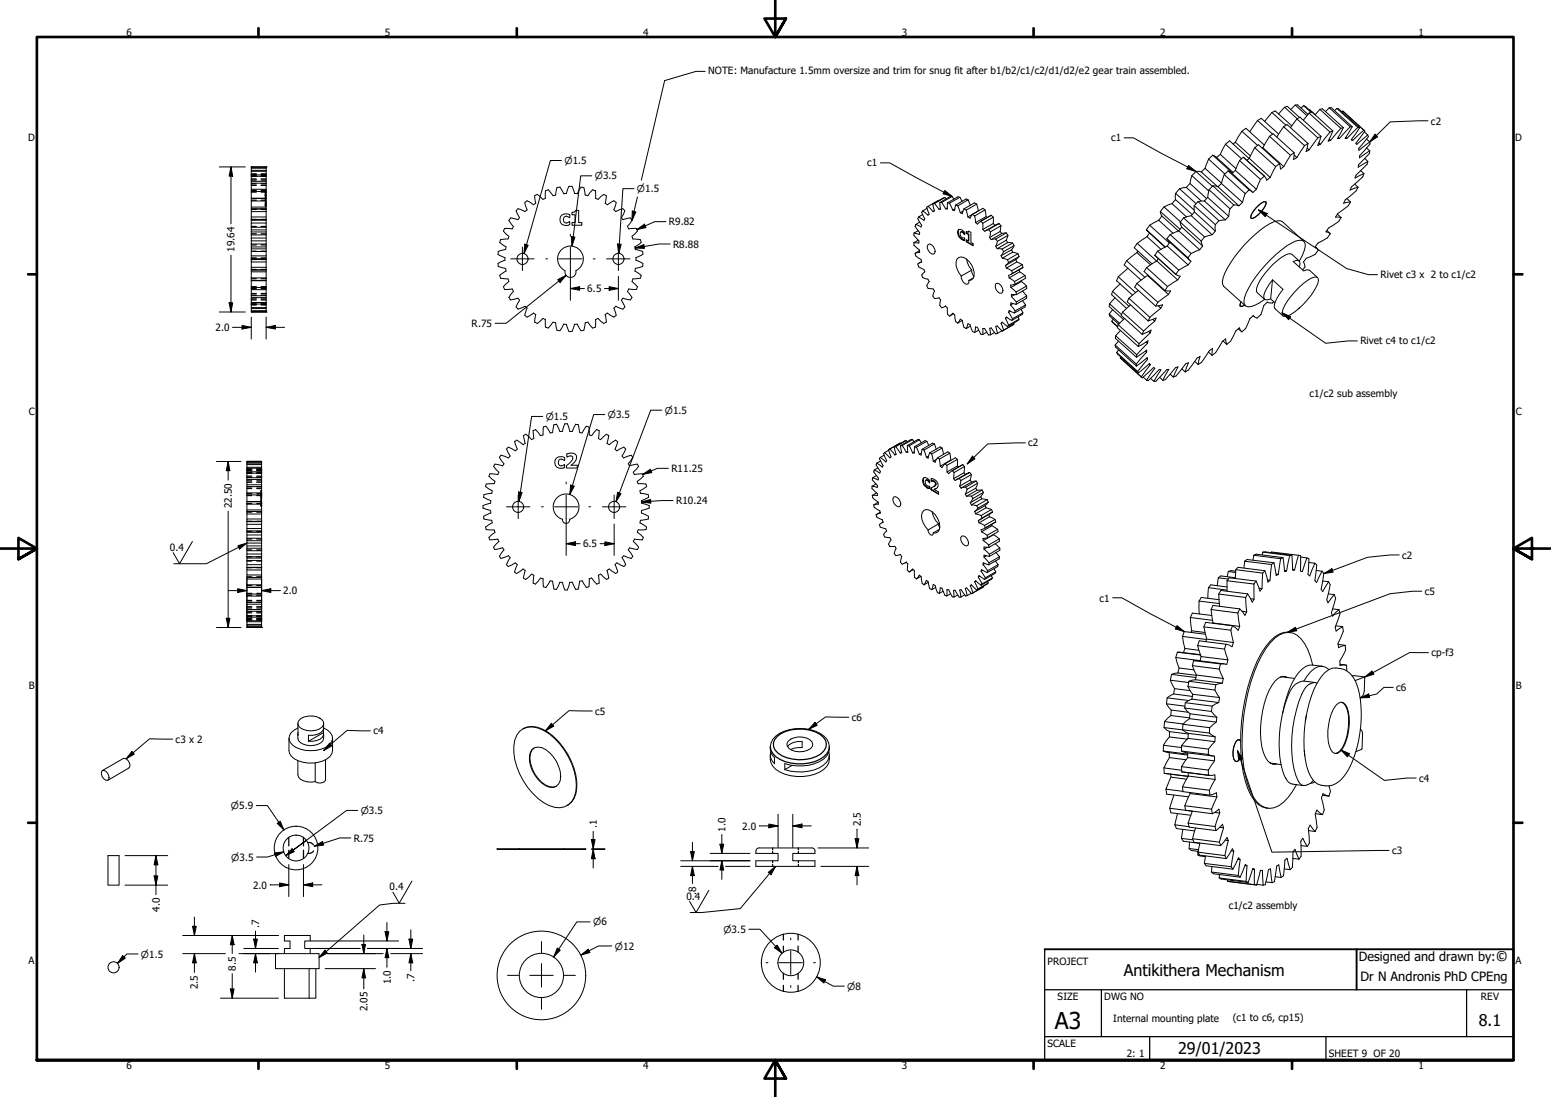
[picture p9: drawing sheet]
<svg xmlns="http://www.w3.org/2000/svg" width="420mm" height="297mm" viewBox="0 0 420 297" stroke-linecap="round" stroke-linejoin="round" font-family="sans-serif">
<defs><g id="words">
<text font-size="6.3" x="285.8" y="278.5">A3</text>
<g font-size="4.4">
<text x="304.5" y="264.3">Antikithera Mechanism</text>
<text x="400.6" y="277.8">8.1</text>
<text x="319.2" y="285.4">29/01/2023</text>
</g>
<text font-size="3.9" x="405.2" y="260.3">©</text>
<text font-size="3.5" x="368.6" y="265.5">Dr N Andronis PhD CPEng</text>
<text font-size="3.4" x="368.1" y="260.3">Designed and drawn by:</text>
<g font-size="2.7">
<text x="34.2" y="9.6">6</text>
<text x="104.3" y="9.6">5</text>
<text x="174.2" y="9.6">4</text>
<text x="244.3" y="9.6">3</text>
<text x="314.2" y="9.6">2</text>
<text x="384.3" y="9.6">1</text>
<text x="191.8" y="20.1">NOTE: Manufacture 1.5mm oversize and trim for snug fit after b1/b2/c1/c2/d1/d2/e2 gear train assembled.</text>
<text x="387.6" y="33.7">c2</text>
<text x="7.7" y="38.2">D</text>
<text x="301" y="38.3">c1</text>
<text x="410.5" y="38.2">D</text>
<text x="234.9" y="45.1">c1</text>
<text x="181.2" y="61">R9.82</text>
<text x="63.5" y="68.3" transform="rotate(-90 63.5 68.3)">19.64</text>
<text x="182.3" y="67.1">R8.88</text>
<text x="374" y="75.2">Rivet c3 x 2 to c1/c2</text>
<text x="159.1" y="79.1">6.5</text>
<text x="58.4" y="89.6">2.0</text>
<text x="127.8" y="88.5">R.75</text>
<text x="368.5" y="93.1">Rivet c4 to c1/c2</text>
<text x="354.8" y="107.5">c1/c2 sub assembly</text>
<text x="7.8" y="112.4">C</text>
<text x="410.6" y="112.4">C</text>
<text x="278.6" y="120.9">c2</text>
<text x="181.9" y="127.8">R11.25</text>
<text x="62.8" y="137.6" transform="rotate(-90 62.8 137.6)">22.50</text>
<text x="183.1" y="136.6">R10.24</text>
<text x="46" y="149.2">0.4</text>
<text x="157.9" y="148.2">6.5</text>
<text x="379.9" y="151.2">c2</text>
<text x="76.8" y="160.9">2.0</text>
<text x="386" y="161.1">c5</text>
<text x="297.8" y="162.9">c1</text>
<text x="387.8" y="177.5">cp-f3</text>
<text x="7.8" y="186.7">B</text>
<text x="378.2" y="187.1">c6</text>
<text x="410.6" y="186.7">B</text>
<text x="161.2" y="193.5">c5</text>
<text x="230.8" y="195.2">c6</text>
<text x="47.6" y="201.1">c3 x 2</text>
<text x="101.1" y="198.9">c4</text>
<text x="384.4" y="211.7">c4</text>
<text x="95.8" y="227.9">R.75</text>
<text x="161.7" y="224.3" transform="rotate(-90 161.7 224.3)">.1</text>
<text x="196.6" y="225.2" transform="rotate(-90 196.6 225.2)">1.0</text>
<text x="201.1" y="224.6">2.0</text>
<text x="233.2" y="223.7" transform="rotate(-90 233.2 223.7)">2.5</text>
<text x="377.1" y="231.3">c3</text>
<text x="68.5" y="240.6">2.0</text>
<text x="105.5" y="241.1">0.4</text>
<text x="185.9" y="243.6">0.4</text>
<text x="188.6" y="242.4" transform="rotate(-90 188.6 242.4)">.8</text>
<text x="43.3" y="246.9" transform="rotate(-90 43.3 246.9)">4.0</text>
<text x="70.2" y="251.3" transform="rotate(-90 70.2 251.3)">.7</text>
<text x="332.9" y="246.1">c1/c2 assembly</text>
<text x="7.7" y="260.9">A</text>
<text x="63.9" y="262.8" transform="rotate(-90 63.9 262.8)">8.5</text>
<text x="283.8" y="261.2">PROJECT</text>
<text x="410.5" y="260.9">A</text>
<text x="53.6" y="267.9" transform="rotate(-90 53.6 267.9)">2.5</text>
<text x="105.8" y="266.5" transform="rotate(-90 105.8 266.5)">1.0</text>
<text x="112.3" y="266" transform="rotate(-90 112.3 266)">.7</text>
<text x="99.5" y="273.9" transform="rotate(-90 99.5 273.9)">2.05</text>
<text x="286.5" y="270.8">SIZE</text>
<text x="299.1" y="270.8">DWG NO</text>
<text x="401.2" y="270.7">REV</text>
<text x="301.6" y="276.8">Internal mounting plate</text>
<text x="333.9" y="276.5">(c1 to c6, cp15)</text>
<text x="283.8" y="283.5">SCALE</text>
<text x="305.2" y="286.3">2: 1</text>
<text x="360" y="286.2">SHEET 9 OF 20</text>
<text x="34.2" y="289.4">6</text>
<text x="104.3" y="289.4">5</text>
<text x="174.2" y="289.4">4</text>
<text x="244.3" y="289.4">3</text>
<text x="314.2" y="289.4">2</text>
<text x="384.3" y="289.4">1</text>
</g>
<g font-size="2.6">
<text x="152.9" y="44.4">⌀1.5</text>
<text x="161.1" y="48.6">⌀3.5</text>
<text x="172.5" y="52">⌀1.5</text>
<text x="147.8" y="113.7">⌀1.5</text>
<text x="164.6" y="113.2">⌀3.5</text>
<text x="180.1" y="112">⌀1.5</text>
<text x="62.6" y="219.1">⌀5.9</text>
<text x="97.7" y="220.4">⌀3.5</text>
<text x="62.7" y="233">⌀3.5</text>
<text x="160.7" y="250.6">⌀6</text>
<text x="166.5" y="257.1">⌀12</text>
<text x="196" y="252.6">⌀3.5</text>
<text x="38.2" y="259.3">⌀1.5</text>
<text x="229.5" y="268">⌀8</text>
</g>
</g></defs>
<!-- layer: Hidden (ANSI) -->
<g fill="none" stroke="#000" stroke-width=".34">
<path d="M68.1 47.5h1.3M68.1 47.7h1.3M68.1 48.5h1.3M68.1 48.8h1.3M68.1 49.8h1.3M68.1 50.2h1.3M68.1 51.5h1.3M68.1 52h1.3M68.1 54.2h1.3M68.1 56.7h1.3M68.1 59.4h1.3M68.1 47.1h1.3"/>
<path d="M68.1 47.2h1.3M70.7 47.5h1.4M70.7 47.7h1.4M70.7 48.5h1.4M70.7 48.8h1.4M70.7 49.8h1.4M70.7 50.2h1.4M70.7 51.5h1.4M70.7 52h1.4M70.7 54.2h1.4M70.7 56.7h1.4M70.7 59.4h1.4"/>
<path d="M70.7 47.1h1.4M70.7 47.2h1.4M71.9 52v.1M71.9 52.2h.1M71.9 55.6h.1M71.9 54.8h.1M71.9 55.1h.1M71.9 53.3h.1M71.9 53.4h.1M71.9 53.7h.1M71.9 52.6h.1M71.9 52.1v.3"/>
<path d="M71.9 52.5v.2M71.9 53.8v.8M71.9 55.4v.1M71.9 55v.4M71.9 55.7v.1M71.9 52.9v.5M71.9 51.7v.1M72 55.7h.1M72 55.8h.1M72 55.6h.1M72 54.8h.1M72 55.1h.1"/>
<path d="M72 53.3h.1M72 53.4h.1M72 53.7h.1M72 52.9h.1M72 52.6h.1M72 55.4h.1M72 51.7h.1M72 52.1h.1M72 52.2h.1M72 55h.1M68.1 68h1.3M68.1 69.8h1.3"/>
<path d="M68.1 70.3h1.3M68.1 73h1.3M68.1 75.5h1.3M68.1 77.6h1.3M68.1 78.1h1.3M68.1 79.5h1.3M68.1 79.9h1.3M68.1 66.3h1.3M68.1 63.3h1.3M68.1 61.3h1.3M70.7 68h1.4M70.7 69.8h1.4"/>
<path d="M70.7 70.3h1.4M70.7 73h1.4M70.7 75.5h1.4M70.7 77.6h1.4M70.7 78.1h1.4M70.7 79.5h1.4M70.7 79.9h1.4M70.7 66.3h1.4M70.7 63.3h1.4M70.7 61.3h1.4M68.1 80.9h1.3M68.1 81.2h1.3"/>
<path d="M68.1 81.9h1.3M68.1 82.1h1.3M68.1 82.5h1.3M70.7 80.9h1.4M70.7 81.2h1.4M70.7 81.9h1.4M70.7 82.1h1.4M70.7 82.5h1.4M66.9 127.3h1.3M66.9 127.4h1.3M66.9 127.9h1.3M66.9 128.2h1.3"/>
<path d="M66.9 128.9h1.3M66.9 129.2h1.3M66.9 130.2h1.3M66.9 130.6h1.3M66.9 131.8h1.3M66.9 132.3h1.3M66.9 133.7h1.3M66.9 134.2h1.3M66.9 136.3h1.3M66.9 138.7h1.3M66.9 127h1.3M69.6 127.3h1.3"/>
<path d="M69.6 127.4h1.3M69.6 127.9h1.3M69.6 128.2h1.3M69.6 128.9h1.3M69.6 129.2h1.3M69.6 130.2h1.3M69.6 130.6h1.3M69.6 131.8h1.3M69.6 132.3h1.3M69.6 133.7h1.3M69.6 134.2h1.3M69.6 136.3h1.3"/>
<path d="M69.6 138.7h1.3M69.6 127h1.3M70.7 136.3v.3M70.7 133v.1M70.7 136.9h.1M70.7 136.9v.1M70.7 136.8h.1M70.7 136h.1M70.7 134.5h.1M70.7 134.9h.1M70.7 133.8h.1M70.7 133.1v.2"/>
<path d="M70.7 135v.8M70.7 136.6v.2M70.7 136.2h.1M70.7 134.1v.5M70.7 132.9v.1M70.7 133.6v.4M70.8 136.9h.1M70.8 137h.1M70.8 136.8h.1M70.8 136h.1M70.8 134.5h.1M70.8 134.6h.1"/>
<path d="M70.8 134.9h.1M70.8 134.1h.1M70.8 133.8h.1M70.8 136.6h.1M70.8 136.2h.1M70.8 132.9h.1M70.8 133.1h.1M70.8 134h.1M70.8 133.6h.1M66.9 150.8h1.3M66.9 151.9h1.3M66.9 141.2h1.3"/>
<path d="M66.9 153.7h1.3M66.9 156.2h1.3M66.9 158.5h1.3M66.9 148.9h1.3M66.9 146h1.3M66.9 143.9h1.3M69.6 150.8h1.3M69.6 151.9h1.3M69.6 141.2h1.3M69.6 153.7h1.3M69.6 156.2h1.3M69.6 158.5h1.3"/>
<path d="M69.6 148.9h1.3M69.6 146h1.3M69.6 143.9h1.3M66.9 160.7h1.3M66.9 161.2h1.3M66.9 162.6h1.3M66.9 163.1h1.3M66.9 164.3h1.3M66.9 164.6h1.3M66.9 165.6h1.3M66.9 165.9h1.3M66.9 166.7h1.3"/>
<path d="M66.9 166.9h1.3M66.9 167.5h1.3M66.9 167.6h1.3M66.9 167.8h1.3M66.9 167.9h1.3M69.6 160.7h1.3M69.6 161.2h1.3M69.6 162.6h1.3M69.6 163.1h1.3M69.6 164.3h1.3M69.6 164.6h1.3M69.6 165.6h1.3"/>
<path d="M69.6 165.9h1.3M69.6 166.7h1.3M69.6 166.9h1.3M69.6 167.5h1.3M69.6 167.6h1.3M69.6 167.8h1.3M69.6 167.9h1.3M78.2 226.7v2.4M78.2 230.2v2.3M82.2 226.7v2.4M82.2 230.2v2.3M83.4 228.1l.8 .1 .7 .6"/>
<path d="M84.9 230.4l-.7 .6-.8 .1M140.7 229.8v.1M140.7 229.9v.1M152.7 229.8v.1M152.7 229.9v.1M209.3 229.6v.5M209.3 230.6v.5M209.3 233.1v.5M209.3 234.1v.5M216.3 229.6v.5M216.3 230.6v.5M216.3 233.1v.5"/>
<path d="M216.3 234.1v.5M212.2 252.9v1.6M212.2 256.2v1.6M216.2 252.9v1.6M216.2 256.2v1.6M212.2 263.6v1.6M212.2 266.8v1.6M216.2 263.6v1.6M216.2 266.8v1.6"/>
</g>
<!-- layer: Visible (ANSI) -->
<g fill="none" stroke="#000" stroke-width=".27">
<path d="M332 39.1l-1.4 2.7M332 39.1l1.1-1 5.3 4.8M332 39.1l4.3 3.9M334 39l.6-.5 4.1 3.7M336.4 35.5l-1.8 3M336.4 35.5l1.1-.8 5 4.6M336.4 35.5l4.3 3.9M339.9 40l-1.5 2.9M339.9 40l1-.8 5.7 5.1M339.9 40l5.7 5.1M340.7 32.6l-2.2 3.1M340.7 32.6l1-.6 4.7 4.3"/>
<path d="M340.7 32.6l4 3.7M342.1 40l5.7 5.1-.9 .7-.3-1.5M342.1 40l-.2 .1M343.9 36.9l-1.8 3.1M343.9 36.9l1-.7 5.7 5.1M343.9 36.9l5.7 5.2M344.6 30.5l-2 2.4M344.6 30.5l.8-.5 4.5 4.1M344.6 30.5l3.8 3.4M346.4 30.8l1.6-1.8 3.4 3.2M347.7 34.3l-1.8 2.8M347.7 34.3l1-.6 5.6 5.1"/>
<path d="M347.7 34.3l5.7 5.1M348 29l.7-.2 3.3 3M349.7 29.7l1.2-1.3 3.1 2.9M350.9 28.4h.6l2.8 2.6M351.3 32.2l-1.7 2.4M351.3 32.2l.9-.5 5.6 5.2M351.3 32.2l5.7 5.1M352.5 29.2l.6-.6 2 1.8M353.1 28.6l2.2 1.7M353.4 39.4l-2.1 3.3M354.3 38.8l-.5 2.2 .8-.4-.5-.5M354.3 38.8l-.9 .6"/>
<path d="M354.6 29.7h.2l1.5 1.4M354.6 30.6l.8-.3 5.7 5.2M354.6 30.6l-1.5 1.9M354.6 30.6l5.7 5.2M357 37.3l-2.4 3.3M357.5 29.6l.7-.2 5.7 5.2M357.5 29.6l-1.3 1.5M357.5 29.6l5.7 5.1M357.8 36.9l-.8 2.5 .7-.3-.4-.5M357.8 36.9l-.8 .4M360.1 29.2h.5l5.7 5.1M360.1 29.2l-1 1"/>
<path d="M360.1 29.2l5.7 5.1M360.3 35.8l-2.6 3.3M361.1 35.5l-1.3 2.7 .7-.2-.4-.3M361.1 35.5l-.8 .3M362.2 29.4l.4 .1 5.7 5.1M362.2 29.4l-.7 .6M362.2 29.4l5.6 5.1M363.2 34.7l-2.7 3.3M363.8 30.1l5.9 5.3M363.8 30.1l-.3 .2M363.8 30.1l5.6 5.1M363.9 34.6l-1.6 2.9h.5l-.3-.3"/>
<path d="M363.9 34.6l-.7 .1M365.8 34.3l-3 3.2M365.8 34.3h.5M366.3 34.3l-1.9 3.2h.5l-.4-.3M367.8 34.5l-2.9 3M367.8 34.5l.5 .1M368.3 34.6l-2.2 3.2 .3 .2-.3-.2M369.4 35.2l-3 2.8M369.4 35.2l.3 .3-2.4 3.3 .2 .3 3-2.5M369.6 35.7l.9 .9M370.2 37.7l.9 .7M370.5 36.6l.2 .4-2.7 3.2 .1 .5 3-2.3"/>
<path d="M371.1 38.4v.6l-2.8 3.2v.5l2.8-1.9M68.1 45.2v.2h4M68.1 45.2h.1M68.1 46.1h4M68.1 47.4h4M68.1 49.1h4M68.1 51.3h4M68.1 45.2h4M68.1 56.5h4M68.1 59.4h4M68.1 45.4v.1M68.1 46.1v.3"/>
<path d="M68.1 47.4v.3M68.1 49.1v.5M68.1 51.3v.5M68.1 53.7v.7M68.1 56.6v.7M68.1 59.6v.8M72.1 51.8v1.9M72.1 54.4v2.2M72.1 57.3v2.3M72.1 45.5h-4v.6M72.1 46.4h-4v1M72.1 47.7h-4v1.4"/>
<path d="M72.1 49.6h-4v1.7M72.1 53.7h-4h4M72.1 51.8h-4v1.9M72.1 56.1h-4v.5h4M72.1 54.4h-4v1.7M72.1 58.7h-4v.9h4M72.1 57.3h-4v1.4M72.1 45.2h.1M72.1 45.2v6.6M72.1 53.7v.7M72.1 56.6v.7M72.1 59.6v.8"/>
<path d="M140.3 59.5l-2-.5-.4 .7 1.2 1.6-.4 .7-2-.2M142.8 56.8l-.6 .5-1.9-.8a.86 .86 0 0 0-.2 1.4l.7 1-.5 .6M142.8 54.3a.87 .87 0 0 0-.4 1.4l.4 1.1M144.8 53l.7-.4 1.6 1.4M144.8 53l.3 2-.2 .2-.4 .2-1.7-1M149.8 53l-1-1.3a.74 .74 0 0 0-1-.1l-.1 2.1-.6 .3M150.5 52.8l-.7 .2M152.2 58.2a2.28 2.28 0 0 1 2.1-.1l-.1 .8a.9 .9 0 0 0-1.3-.1 .9 .9 0 0 0 0 1.3 .9 .9 0 0 0 1.3-.1l.1 .8a1.68 1.68 0 0 1-2.3-.2 1.68 1.68 0 0 1 .2-2.4zM152.7 52.5l-.8-1.5a.74 .74 0 0 0-1-.2l-.4 2M153.4 52.4l.7-1.9 .8-.1 .7 2M153.4 52.4h-.7M154.9 57.5l.7-.1 .3-.4h.9v3.3h.8v.7h-2.7v-.7h.9v-2.1h-.9z"/>
<path d="M155.6 52.4h.8M158.2 50.8l.3 2 .8 .2M158.2 50.8a.86 .86 0 0 0-1.3 .6l-.5 1.1M159.2 53l1-1.3a.8 .8 0 0 1 1.1-.1v2.1l.7 .3 1.5-1.4 .7 .4-.3 2 .6 .5 1.8-1.1M166.3 54.3a.87 .87 0 0 1 .4 1.4l-.4 1.1 .5 .5 1.5-.7a.81 .81 0 0 1 1 .5M169.3 57.1l-1 1.8 .5 .6 1.9-.5M170.8 59a.84 .84 0 0 1-.1 1.4l-.8 .9M248.8 58.7l-.2 .5 1.1 1.8-.2 .5-1.4-.7M249.9 58.1l-1.1 .6M250 57.1l-.3 .4 .8 1.8-.2 .4-1.5-1M251.1 56.4l-1.1 .7M251.4 55.9l1.4 1.4"/>
<path d="M251.4 55.9l-.4 .2 .7 1.9-.3 .3-1.4-1.2M252.7 55.2l.5 1.9-.4 .2M253.1 57.1l-.3 .2M253.2 55.1l1.2 1.6M253.2 55.1l-.5 .1M254.3 54.3l-2.9 1.6M254.6 54.8l.2 1.8-.4 .1M254.8 56.5l-.4 .2M255.1 54.8l1.1 1.7M255.1 54.8h-.5M256 53.5l-3.3 1.7M256.3 53.9l-.3-.4-2.8 1.6"/>
<path d="M256.6 56.3l-.4 .2M256.7 54.9l-.1 1.7-.4-.1M256.7 54.9l.5 .1M257.2 55l.9 1.9M257.9 53.2h-.5l-2.8 1.6M258.4 53.9l-.5-.7-2.8 1.6M258.7 56.5l-.6 .4M258.9 55.5l-.3 1.5-.5-.1M258.9 55.5l.6 .2M259.5 55.7l.6 1.9M260.1 53.4l-.6-.1-2.8 1.6M260.6 54.5l-.5-1.1-2.9 1.6"/>
<path d="M260.9 57.2l-.8 .4M261.2 56.5l-.5 1.4-.6-.3M261.2 56.5l.5 .4M261.7 56.9l.5 1.8M262.3 54.1l-.6-.2-2.8 1.6M262.8 55.6l-.5-1.5-2.8 1.6M263.4 58l-.6 1.1-.6-.4M263.4 58l.6 .5M264 58.5l.3 1.8M264.6 55.3l.4 1.8-2.8 1.6M264.6 55.3l-2.9 1.6M264.6 55.3l-.6-.4-2.8 1.6"/>
<path d="M265.6 59.9l2.9-1.6-2.8 1.6M265.7 59.9l-.9 .8-.5-.4M265.7 59.9l.5 .5M266.8 56.8l.3 1.9M266.8 56.8l-2.8 1.7M266.8 56.8l-.5-.4-2.9 1.6M267.4 58.9l-.3-.2-2.8 1.6M268.5 58.3l.6 .5M269.1 58.8v1.7M269.1 58.8l-2.9 1.6M313.9 59.6l-2.5 1.4M314.3 57.3l.4 1.2"/>
<path d="M314.3 57.3l5.4 4.8M315.3 56l4.5 4.1M315.3 56l-1 1.3M317.5 55.1l-2.2 .9M318.5 52.4l-.1 1.6M318.5 52.4l5 4.5M319.5 51.1l4.5 4M319.5 51.1l-1 1.3M320.6 59l-.9 1.1M320.6 59l5.7 5.2M321.4 50.7l-1.9 .4M322.7 58.4l-2.1 .6"/>
<path d="M322.9 47.6l-.5 2.1M322.9 47.6l4.5 4.1M323 58.1l-4.6-4.1-.9 1.1 3.9 3.6M323.5 55.7l.1 1.7M323.5 55.7l5.7 5.1M323.6 57.4l5.6 5.2-.8 1-5.7-5.2M323.6 57.4l-.9 1M324 46.4l1.4 .2M324 46.4l4.4 4M324 46.4l-1.1 1.2M324.5 54.6l-1 1.1M324.5 54.6l5.7 5.2"/>
<path d="M326.3 54.4l-1.8 .2M326.9 53.7l-4.5-4-1 1 4 3.7M327.2 53.5l5.7 5.1-1 .9-5.6-5.1M327.2 53.5l-.9 .9M327.4 43.1l-1 2.5M327.4 43.1l4.4 4M327.5 51.4l-.3 2.1M327.5 51.4l5.7 5.1M328.5 42l.8 .4 4.7 4.3M328.5 50.3l1.4 .3M328.5 42l5.3 4.8M328.5 42l-1.1 1.1"/>
<path d="M328.5 50.3l-1 1.1M328.5 50.3l5.7 5.2M329.6 42.7l1-.9 4.2 3.9M330.2 59.8l-1 1M330.9 49.7l5.7 5.1-1 .9-5.7-5.1M330.9 49.7l-1 .9M330.9 49.6l-4.5-4-1 1 4.4 3.9M331.6 47.3l-.7 2.4M331.6 47.3l5.7 5.1M331.9 59.5l-1.7 .3M332.7 46.3l.8 .4 5.7 5.2M332.7 46.3l-1.1 1"/>
<path d="M332.7 46.3l5.7 5.1M333.2 56.5l-.3 2.1M334.2 55.5l1.4 .2M334.2 55.5l-1 1M334.6 46.1l5.8 5.2-1 .8-1-.7M334.6 46.1l-.8 .9M335.8 43.5l-1.2 2.6M335.8 43.5l5.7 5.1M336.8 42.6l-1 .9M336.8 42.6l5.8 5.1M336.8 42.6l5.7 5.1M337.3 52.4l-.7 2.4"/>
<path d="M338.4 51.4l-1.1 1M338.4 42.9l5.7 5.1-.9 .8-.7-1.1M338.4 42.9l-.6 .5M340.3 56.2a4.1 4.1 0 0 1 2.5-1.6l.2 .2a6.3 6.3 0 0 1-4 4.4l-.2-.2a4.6 4.6 0 0 1 1.5-2.8zM340.4 56.2a3.8 3.8 0 0 1 2.4-1.6l.2 .2a6.6 6.6 0 0 1-4 4.3l-.2-.2a4.9 4.9 0 0 1 1.6-2.7zM341.5 48.6l-1.1 2.7M342.5 47.7l-1 .9M342.8 54.6h.1M345.6 45.1l-1.5 2.9M346.6 44.3l-1 .8M349.6 42.1l-1.8 3M350.6 41.3l-.2 1.9 .9-.5-.7-.7"/>
<path d="M350.6 41.3l-1 .8M362.3 58l1 .9M363.3 58.9l-.7 1.1-2.7 1.8-.7 1 1.2 .5M364.9 53.8l.9 .9M365.8 54.7l-.5 1-2.9 2.2-.6 .9 1.5 .1M367 49.9l.9 .8M367.9 50.7l-.5 .9-3 2.5-.4 .9 1.8-.3M368.6 46.2l.9 .8M369.5 47l-.4 .9-3 2.7-.4 .9 2.2-.8M369.7 42.9l.8 .8M370.2 40.1l.9 .7M370.5 43.7l-.2 .8-3 2.9-.2 .8 2.4-1.2"/>
<path d="M371.1 40.8l-.1 .7-3 3.1-.1 .7 2.6-1.6M68.1 62.3v.5h4M68.1 65.2v.9h4M68.1 68.1v1.2h4M68.1 70.3v.6h4M68.1 70.9v1.5h4M68.1 73.1v.5h4M68.1 73.6v1.7h4M68.1 73.1h4M68.1 75.9l4 .1M68.1 76v1.8h4M68.1 75.9h4"/>
<path d="M68.1 70.3h4M68.1 62.8v.8M68.1 66.1v.8M68.1 69.3v.7M68.1 72.4v.7M68.1 75.3v.6M68.1 77.8v.6M72.1 60.4v2.4M72.1 63.6v2.5M72.1 66.9v2.4M72.1 70v2.4M72.1 73.1v2.2"/>
<path d="M72.1 75.9v1.9M72.1 61.5h-4v.8h4M72.1 60.4h-4v1.1M72.1 64.5h-4v.7h4M72.1 63.6h-4v.9M72.1 67.4h-4v.7h4M72.1 66.9h-4v.5M72.1 70h-4v.3M72.1 78.4h-4v1.7h4M72.1 62.8v.8M72.1 66.1v.8M72.1 69.3v.7"/>
<path d="M72.1 72.4v.7M72.1 75.3v.6M72.1 77.8v6.7M135.6 64.9l-.2 .8 1.7 1.1-.1 .7M136.4 77.6l.3 .8M136.7 61.8l-.3 .8 1.4 1.4M136.7 78.4l2.1-.2 .3 .7-1.2 1.6 .4 .7 2-.5M137 67.6l-2 .5-.1 .8 1.9 .9v.7l-1.9 .8 .1 .8 2 .6 .1 .7-1.7 1.1 .2 .8 2 .2 .3 .7M137.6 64.7l-2 .2M137.8 76.2l-1.4 1.4M137.9 64l-.3 .7M156 73.3a3.5 3.5 0 0 0 1.2-5.4 3.5 3.5 0 0 0-5.4 .1 3.5 3.5 0 0 0 1.3 5.3 1.5 1.5 0 0 0 1.4 1.8 1.5 1.5 0 0 0 1.5-1.8"/>
<path d="M169.9 78.9l1.1 1.3a.74 .74 0 0 1-.2 1M170 61.3l.3 .7 1.7-.2a.74 .74 0 0 1 .7 .8l-1.5 1.4 .2 .7M171.4 64.7l2.1 .2M171.4 75.5l-.2 .7 1.5 1.5M172.1 67.6l2 .5 .1 .8M172.3 69.7v.8l1.8 .8M172.7 77.6l-.3 .8-2.1-.2-.3 .7M173.5 75.3l-2.1 .2M173.5 64.9l.2 .8-1.7 1.1 .1 .8M174.1 68.9l-1.8 .9M174.2 71.3l-.1 .8-2 .6-.1 .7 1.7 1.1-.2 .8M247.6 65.7v.7l1.4 1.3 .1 .6-1.2 .3"/>
<path d="M247.6 63.1v.6l1.3 1.5v.6l-1.3-.1M247.9 68.6l.2 .7 1.4 1 .2 .6-1.1 .6 .2 .7 1.5 .8 .2 .6-.8 .9 .3 .7 1.4 .4 .3 .7-.7 1.1 .4 .7 1.4 .1 .4 .6-.5 1.4 .5 .6 1.2-.2 .4 .6-.2 1.5 .5 .6 1.1-.4 .4 .5 .1 1.7 .5 .5 .9-.8 .5 .4 .3 1.8 .6 .5M248.1 60.8l-.2 .5 1.2 1.7-.1 .5-1.4-.4M248.8 62.5l-1.2 .6M248.8 65.1l-1.2 .6M249 67.9l-1.1 .7M249.1 60.1l-1 .7M249.6 70.9l-.6 .3M251.5 66.2a1.63 1.63 0 0 1 1.8 1.9l-.1 .5-.3 .2a1.84 1.84 0 0 1-1.4-2.6zM259.8 62.1a2.09 2.09 0 0 0 1.4 2.9l-.2 .1h.3v-.6a1.03 1.03 0 0 1-1-.6 1.03 1.03 0 0 1 .1-1.1l.9 .8v-.7a1.36 1.36 0 0 0-1.8-.5 2.21 2.21 0 0 0 1.5 2.7M259.9 64l-.1 .1M260.3 62.8h.5l.4 .3-.2 .1"/>
<path d="M260.4 74.7a2.34 2.34 0 0 0 1.3 2.2h.5l.3-.3v-.7M260.4 74.7a4.9 4.9 0 0 1-1.2-4.5 1.68 1.68 0 0 1 2.6 0 4.7 4.7 0 0 1 1.8 5.2l-.5 .4-.6 .1M261.2 65h.1M261.2 63.1l.1 .2M261.3 63.4l-.1 .1M261.7 62.6l.5 .3 .2-.3 .6 .3v2.7l.6 .4v.5l-1.9-1v-.6l.6 .4v-1.8l-.6-.3zM261.8 70.2l.8 2 .6 .9M261.9 62.7l-.2 .5M261.9 63.1l.6 .3-.2 .1M261.9 65l-.2 .5M261.9 65.4l1.7 1M262.5 63.4l-.2 1.9"/>
<path d="M262.5 62.6l-.2 .2M263.2 73.1v.6l.7 1.2M263.2 73.1l-2.8 1.6M263.7 75.3l-1.2 .6M266.2 62.1l.5 .5 1.1-.4M266.2 60.4v1.7M267.8 62.2l2.8-1.7-3.6 2M267.8 62.2l.5 .6M268.1 64.3l2.8-1.6 .5 .5-2.9 1.7M268.1 64.3l.4 .6M268.3 62.8l-.2 1.5M269.5 61l-.4-.5-2.9 1.6"/>
<path d="M269.7 64.7l-1.2 .2M269.7 66.7l2.9-1.6 .4 .6-2.9 1.6M269.7 66.7l.4 .6M269.7 64.7l.5 .6M269.8 76.8a1.82 1.82 0 0 1 1.8 2.4l-.4 .2a1.81 1.81 0 0 1-1.4-2.6zM270.1 67.3l1.4 .1M270.2 65.3l-.5 1.4M270.6 60.5l.5 .7M271.1 61.2l-.2 1.5M271.1 61.2l-2.8 1.6M271.2 69.2l2.8-1.6 .3 .7-2.8 1.6M271.2 69.2l.3 .7"/>
<path d="M271.5 67.4l.4 .7M271.5 69.9l1.4 .4M271.9 68.1l-.7 1.1M272.4 71.9l2.8-1.6 .2 .6-2.8 1.7M272.4 71.9l.2 .7M272.6 63.1l-1.2 .1M272.6 63.1l-2.9 1.6M272.6 63.1l.4 .6M272.6 72.6l1.5 .7M272.9 70.3l.3 .8M273 65.7l1.3 .1M273 63.7l-.4 1.4"/>
<path d="M273 63.7l-2.8 1.6M273.2 71.1l-.8 .8M273.4 75.3l1.4 .9M273.9 77.8l1.4 1.3M274.1 73.3l.2 .7M274.3 74l-1.1 .6 .2 .7M274.3 74l2.8-1.6-3.2 1.9M274.3 68.3l1.5 .4M274.3 65.8l-2.8 1.6M274.3 65.8l.4 .7M274.7 66.5l-.7 1.1M274.7 66.5l-2.8 1.6"/>
<path d="M274.8 76.2l.2 .7M274.9 79.8l-.9 .5M275 76.9l-1.2 .3 .1 .6M275.3 79.1v.7M275.3 79.8l-1.3-.1v.6M275.4 70.9l1.5 .8M275.8 68.7l-2.9 1.6M275.8 68.7l.3 .8M276.1 69.5l-.9 .8M276.1 69.5l-2.9 1.6M276.1 73.1l.1 .5-2.8 1.7M276.2 73.6l1.5 1"/>
<path d="M276.6 76l.1 .2-2.8 1.6M276.7 76.2l1.4 1.3M276.9 71.7l-2.8 1.6M276.9 71.7l.2 .7M277 78.8l1.1 1.3-2.8 1.7M277.7 74.6l.1 .7-2.8 1.6M277.7 74.6l-2.9 1.6M278.1 77.5v.6l-2.8 1.7M278.1 77.5l-2.8 1.6M301.4 78.9l4.4 4M301.4 78.9l-.3 .9 4.1 3.7M302.9 75l4.7 4.2"/>
<path d="M302.9 75l-.4 1 4.3 3.9M303.4 76.9l-2 2M305.2 70.6l4.9 4.5M305.2 70.6l-.7 1.1 4.6 4.1M305.6 72.6l-2.7 2.4M308 68.4l-2.8 2.2M308 76.7l-.6 1.1 5.7 5.1M308 76.7l5.6 5.2M308.1 65.9l5.2 4.8M308.1 65.9l-.8 1.2 4.8 4.3M308.2 68l-.2 .4 3.7 3.3M308.4 78.6l-2.6 2.2"/>
<path d="M310.6 72.5l-.7 1 5.7 5.2M310.6 72.5l5.7 5.1M310.7 64.1l-2.6 1.8M310.9 74.6l-2.9 2.1M310.9 74.6l5.6 5.1 .6-.9-1.5-.1M310.9 74.5v.1M311.4 63.1l-.7 1 3.8 3.4M311.4 61l5.4 4.8M311.4 61l-.8 1.2M312.8 69.1v.1M312.8 69.1l5.7 5.2M313.4 70.6l-2.8 1.9"/>
<path d="M313.4 70.6l5.6 5.2 .7-1-1.2-.5M313.6 68l-.8 1.1M313.6 68l5.7 5.1M313.8 70l-.4 .6M315.7 66.9l-5.1-4.7 5 4.7M316.1 64.6l.5 .7 5.7 5.2M316.1 64.6l5.7 5.2M316.2 66.6l-2.6 1.4M316.2 66.6l5.7 5.1 .7-1-.8-.9M316.3 77.6l-.7 1.1M316.5 79.7l-2.9 2.2M316.9 65.6l-.7 1"/>
<path d="M317 63.5l-.9 1.1M317 63.5l5.7 5.2M319 75.8l-2.7 1.8M319.2 62.5l-4.5-4-.8 1.1 3.9 3.5M319.3 62.5l-2.3 1M319.3 73.1l-.8 1.2M319.7 60.1l.4 1.4M319.7 60.1l5.7 5.2M320.1 61.5l5.7 5.1-.8 1-5.7-5.1M320.1 61.5l-.8 1M321.9 71.7l-2.6 1.4M322.7 68.7l-.9 1.1"/>
<path d="M325 67.6l-2.3 1.1M325.4 65.3l.4 1.3M326.3 64.2l-.9 1.1M328.4 63.6l-2.1 .6M329.2 60.8v1.8M344.7 75.8a9.9 9.9 0 0 0-2.4 4.7l.2 .5 .4 .2 1.3-.3M352 70.7l-2-1.8a2.84 2.84 0 0 0-3 .9 18.7 18.7 0 0 0-6.6 8.3v.7l.2 .4 2 1.9M352 77.8a8.7 8.7 0 0 1 4.7-2.8l.3 .3a4 4 0 0 1-1 3.4 19 19 0 0 1-7.2 6.8l-.7 .2-.5-.1a2.73 2.73 0 0 1 .5-3.1l1.7-2.4zM352 70.7a8.7 8.7 0 0 0 1.6-4.7l-.3-.6a3 3 0 0 0-3.4 .4 34.3 34.3 0 0 0-12.4 13.6 2.88 2.88 0 0 0 0 3.5 4 4 0 0 0 3.7-.9l1.4-.9M352 72.3l.1-1.4-.4-.3-.5-.1-.9 .3 2.9 2.5 .7-.2 .9 .1 2.1 2M353.2 65.3l-5.8-5.3a3.6 3.6 0 0 0-3.5 .6 32.5 32.5 0 0 0-12.6 14.6l-.2 1 .4 1.3 5.9 5.3M356.3 66.8l.3 .3"/>
<path d="M359.5 62.4l.9 .9M360.4 63.3l-.8 1.1-2.6 1.4-.7 1 .8 1-.9 1.1-2.3 1-.8 1 .4 1.4-.7 .8M68.1 84.5h.1M68.1 80.1v.5M68.1 81.9v.4M68.1 83.3v.3M68.1 84.1v.2M68.1 84.5h4M72.1 80.6h-4v1.3h4M72.1 82.3h-4v1h4M72.1 83.6h-4v.5h4M72.1 84.3h-4v.2h4"/>
<path d="M72.1 84.5h.1M140.3 80.7l.5 .6M140.8 81.3l-.8 1.4a.8 .8 0 0 0 .3 1l1.9-.8 .6 .5M142.1 85.4l.7 .5M142.8 83.4l-.6 1.9M142.8 85.9l1.7-1.1 .6 .4-.3 2M147.1 86.2l-1.6 1.4-.7-.4M147.1 86.2l.6 .3M147.7 86.5l.1 2M147.8 88.6l.7 .2M150.5 87.4l.4 2M150.5 87.4l-.7-.2-1.3 1.6"/>
<path d="M150.9 89.4l.8 .2M151.7 89.5l1-1.8 .7 .1 .7 1.9M154.1 89.8h.8M157.4 89.5l-1-1.7h-.8l-.7 1.9M158.2 89.4l-.8 .2M158.5 87.4l-.3 2M158.5 87.4l.8-.2 1.2 1.6M161.3 88.6l-.8 .2M161.3 86.5v2M166.9 85.4l-.6 .5-1.7-1.1-.7 .4 .3 2-.7 .4-1.5-1.4-.7 .3M168.3 81.3l1 1.8M169.3 83.1a.88 .88 0 0 1-1.4 .3l-1.1-.5-.5 .5 .6 1.9"/>
<path d="M170.7 81.2l-1.9-.5-.5 .6M256.2 82.9l-.3 .1M258.3 84.9l-1 .7M260.6 86.8l-1.1 .7M260.7 86.8l-.6-.4-.6 1.1M260.7 86.8l.5 1.8 .5 .4M261.7 89l.5-1.3 .6 .2 .6 1.9 .6 .2M262.8 88.3l-1.1 .7M264 90l.3-1.5 .5 .2 .9 1.8 .5 .1M265.1 89.4l-1.1 .6M266.2 90.6v-1.7l.5 .1 1.1 1.7h.5M267.3 89.9l-1.1 .7"/>
<path d="M269.4 90l-1.1 .7M270.2 90.3l-.5 .1-1.2-1.6-.4 .1 .2 1.8M271.2 87.5l.7 1.9M271.2 87.5l.3-.3 1.4 1.2M271.4 89.6l-1.2 .7M271.5 89.6l-1.4-1.3-.4 .1 .5 1.9M271.6 87.3l-.4 .2M271.9 89.4l-.4 .2M272.4 86.2l.8 1.8M272.4 86.2l.2-.4 1.5 1M272.8 86l-.4 .2M273.2 84.6l1.1 1.7"/>
<path d="M273.2 84.6l.2-.5 1.4 .6M273.2 88l-.3 .4M273.7 84.3l-.5 .3M273.8 82.6l1.2 1.6M274 80.3l1.3 1.5M274.3 86.3l-.2 .5M274.4 82.2l-.6 .4M274.6 87.4l.1 .3-2.8 1.7M274.7 87.7l-3.2 1.9M275 84.2l-.2 .5M275.3 82.4l-1.4-.4-.1 .6M275.3 81.8v.6"/>
<path d="M275.8 85.8l.3 .6-2.9 1.6M276.1 86.4l-.3 .4-2.9 1.6M276.6 83.7l.5 1-2.8 1.6M277 81.4l.8 1.2-2.8 1.6M277.1 84.7l-.2 .5-2.8 1.6M277.8 82.6l-.1 .5-2.9 1.6M278.1 80.1v.7l-2.8 1.6M300.5 85l.1 .5 2.5 2.3M300.6 82.2l-.1 .8 3.8 3.5M301.2 87l1.5 1.5M301.4 83.8l-.9 1.2 2.8 2.5M301.5 86.4l-.3 .6 1.6 1.4"/>
<path d="M302 80.6l-1.4 1.6 3.2 3M302.1 93.4l.1 .6 5.6 5.1M302.1 93.4l5.7 5.2M302.2 90.9l-.1 .7 5.7 5.1M302.2 90.9l5.7 5.1M302.5 95.4l.2 .5 5.7 5.1M302.5 95.4l5.7 5.2M302.9 87.9l-.2 .8 5.7 5.1M302.9 87.9l5.7 5.2M303 94.8l-.5 .6M303 92.4l-.9 1M303.5 96.9l5.7 5.2"/>
<path d="M303.5 89.5l-1.3 1.4M303.6 96.7l-.1 .2M304.1 84.5l-.4 .9 5.7 5.1M304.1 84.5l5.7 5.1M304.6 86.2l-1.7 1.7M305.8 80.8l-.4 .9 5.6 5.2M305.8 80.8l5.7 5.1M306.2 82.6l-2.1 1.9M307.8 98.6v.5M307.9 96l-.1 .7M308.6 93.1l-.2 .7M309.8 89.6l-.4 .9"/>
<path d="M310.3 95.1l.3 .3v-.6l-2.8 1.9M310.5 92.6l.4 .3 .1-.6-2.6 1.5M310.6 97l.3 .3-.1-.5-3 2.3M310.6 95.4l-2.8 3.2M310.9 97.3l-2.7 3.3M310.9 92.9l-3 3.1M311.1 89.8l.5 .4 .2-.8-2.4 1.1M311.3 98.5l.3 .2-.2-.2-3 2.5M311.5 85.9l-.5 1M311.6 90.2l-3 2.9M311.6 98.7l-2.4 3.4M312.3 86.5l.5 .5 .4-.9-2.2 .8"/>
<path d="M312.8 87l-3 2.6M313.6 81.9l-.5 1M313.8 82.8l.7 .7 .5-1-1.9 .4M314.5 83.5l-3 2.4M320.2 99.9l.9 .8M323.6 97.9l1 .8M324.6 98.7l.5-2.2-.8 .5-2.4 3.2-.8 .5M327.4 95.3l.9 .9M328.3 96.2l.2-1.9-.9 .6-2.1 3.2-.9 .6M331.3 92.3l1 .9M332.3 93.2l-.3-1.4-.9 .6-1.8 3.1-1 .7M335.4 89l.9 .8"/>
<path d="M335.9 82.8l.1 .1M336.2 81.7l-.3 1.1 .6 .1 .6-.3-1 .4-.2-.6zM339.5 85.5l.2 .2M339.5 85.5l-.9 .8-1.2 2.7-1 .9-.7-1.1-.9 .8-1.5 2.8-1 .8M345.1 81.7l-.4 .4-1.4-.3-1 .9-.7 2.5-1.1 .9-1-.6M345.4 82l-1.2-1.1 .5-5.1 2.9 2.5a9.3 9.3 0 0 0-2.4 4.9l.2 .4 2.2 1.9M139.9 119.2l-.5 .4 .7 2M140 119.2l1.7 1.2 .6-.4M141.8 118l.6-.4 1.6 1.4M141.8 117.9l.5 2.1M144.4 116.6l.7-.3 1.3 1.7M144.4 116.6l.2 2.1"/>
<path d="M144.6 118.7l-.6 .3M147.2 115.6l.7-.2 1.1 1.8 .7-.1M147.2 115.6l-.1 2.1-.6 .3M150.8 114.9l.9 1.9M150.8 114.9l-.7 .1-.4 2.1M151.7 116.9l.7-.1 .6-2a.78 .78 0 0 1 1 .8l.4 1.2 .6 .1M155.9 114.9l.7 .1 .4 2.1M156 114.9l-.9 1.9M157 117.1l.7 .1M158.8 115.4l.7 .2 .1 2.2 .6 .2M158.9 115.4l-1.2 1.8M162.3 116.6l-.7-.3-1.3 1.7"/>
<path d="M162.3 116.6l-.2 2.1 .6 .3M164.9 117.9l-.5 2.1M164.9 118l-.6-.4-1.6 1.4M166.8 119.2l.5 .4-.7 2 .5 .5M166.8 119.2l-1.8 1.2M243.9 120l-3 1.7M245.5 119.3l-3.3 1.8M245.7 119.7l-.2-.4-2.8 1.6M247.2 119h-.4l-2.9 1.7M247.6 119.6l-.4-.6-2.8 1.6M249.1 119.1l-.5-.1-2.8 1.6M249.6 119.9l-.5-.8-2.8 1.6"/>
<path d="M251.1 119.5l-.5-.2-2.9 1.7M308.2 100.6l.2 .4M309.2 102.1l.3 .2 3-2.8 .3 .2-2.2 3.2M309.7 102.1l.9 .8M310.6 102.9l.5 .2 2.9-3h.5l-1.9 3.1M311.7 102.5l.9 .7M314.2 102.2l.8 .8M315 103l1.6-3-.5 .1-3 3.1h-.5M317 101.3l.8 .8M317.8 102.1l1.3-2.8-.7 .3-2.7 3.2-.7 .2M321.1 100.7l.8-2.5-.7 .3-2.6 3.3-.8 .3M66.9 125l4 .1"/>
<path d="M66.9 125l4-.1v9.1M66.9 125.6h4M66.9 126.5h4M66.9 127.7h4M66.9 129.4h4M66.9 131.3h4M66.9 133.5h4M66.9 125h4M66.9 125.1v.1M66.9 125.6v.2M66.9 126.5v.3M66.9 127.7v.4"/>
<path d="M66.9 129.4v.4M66.9 131.3v.5M66.9 133.5v.5M66.9 135.9v.6M70.9 134v1.9M70.9 136.5v2M70.9 139.2v2.1M70.9 125.2h-4v.4M70.9 125.8h-4v.7M70.9 126.8h-4v.9M70.9 128.1h-4v1.3M70.9 129.8h-4v1.5"/>
<path d="M70.9 131.8h-4v1.7M70.9 135.8h-4l4 .1M70.9 134h-4v1.8M70.9 138.1h-4v.4h4M70.9 136.5h-4v1.6M70.9 139.2h-4v1.3M70.9 135.9v.6M70.9 138.5v.7M70.9 138.5h-4v.7M130.9 137.6l2 .6M131 139.8l.1 .7 2.1 .4M131 134.7l2 .8-.1 .7"/>
<path d="M131.6 131.8l1.8 1.1M132.5 129l1.6 1.3M132.9 136.3l-1.6 .4a.68 .68 0 0 0-.4 .9M132.9 138.3l.1 .6-2 .9M133.2 133.6l-1.7 .2a.71 .71 0 0 0-.5 .9M133.3 132.9l-.1 .7M133.9 131l-2.2 .1-.2 .7M134.1 125.7l-.4 .6 1.5 1.6M134.1 130.4l-.2 .6M135.1 127.9l-.2 .6-1.8-.2a.7 .7 0 0 0-.7 .7M135.3 123.8l1.2 1.8M136.5 125.6l-.3 .6-2.1-.5"/>
<path d="M137.2 121.6l.5-.5 1.9 1M137.2 121.6l1 1.9M138.2 123.5l-.5 .5-2-.7-.4 .5M140.1 121.6l-.5 .5M150.8 124a2.01 2.01 0 0 1 2.2-.1l-.2 .8a.94 .94 0 0 0-1.4-.1l-.1 .3a.89 .89 0 0 0 .7 1.2l1-.3v.8a1.69 1.69 0 0 1-2.3-.3 1.69 1.69 0 0 1 .1-2.3zM150.8 134.9a3.5 3.5 0 0 1 5.5 .5 3.5 3.5 0 0 1-2 5.2 .99 .99 0 0 1-.9 1.1 .99 .99 0 0 1-1-1.1 3.5 3.5 0 0 1-1.6-5.7zM153.5 122.9a1.65 1.65 0 0 1 2.7 1 2.83 2.83 0 0 1-1.5 2.1h1.7v.7h-2.9v-.6a3.2 3.2 0 0 0 1.7-2.3 1.08 1.08 0 0 0-1.7 0zM164.4 120l.6 .4M168.5 123.5l.5 .5 2-.7 .4 .5M169 121.1l.5 .5M169 121.1l-1.9 1M169.5 121.6l-1 1.9"/>
<path d="M170.2 125.6l.3 .5 2.1-.4 .4 .6M171.4 123.8l-1.2 1.8M171.6 127.9l.3 .6 2.1-.2M172.6 130.4l.3 .6 2.1 .1 .2 .7M173 126.3l-1.5 1.6M173.4 132.9l.1 .7M173.5 133.6l1.7 .2a.71 .71 0 0 1 .5 .9M174 128.3l.3 .7M174.3 129l-1.7 1.3M175.2 131.8l-1.9 1.1M175.7 134.7l-1.9 .9v.7l1.7 .4a.68 .68 0 0 1 .3 .9M175.7 139.8l-.1 .7-2.1 .4"/>
<path d="M175.9 137.6l-2.1 .7v.6l1.9 .9M236.2 131.7v.6l1.5 1.3v.6l-1.4-.1M236.3 134.1l.1 .7 1.5 1.1 .1 .6-1.3 .2M236.4 129.4l-.1 .5 1.4 1.6v.5l-1.5-.3M236.7 136.7l.1 .7 1.5 .9 .2 .6-1.2 .5 .2 .6 1.5 .7 .2 .7-1 .7 .3 .6 1.4 .5 .3 .6-.8 .9 .2 .7 1.5 .2 .3 .6-.7 1.1 .3 .7 1.4-.1 .3 .6-.5 1.3 .5 .6 1.2-.3 .4 .6-.4 1.5 .5 .6 1.1-.6 .4 .5-.1 1.7 .5 .5 .9-.8 .5 .4v1.8l.5 .4M236.8 127.3l-.1 .5 1.3 1.6-.1 .5-1.5-.5M237.3 131l-1.1 .7M237.4 128.8l-1 .6M237.4 133.5l-1.1 .6M237.5 125.4l-.2 .5 1.2 1.8-.2 .4-1.5-.8M237.8 126.7l-1 .6M237.9 136l-1.2 .7"/>
<path d="M238.4 138.7l-1 .6M238.5 123.9l-.3 .3 1 1.9-.2 .4-1.5-1.1M238.5 124.8l-1 .6M239.5 123.3l-1 .6M239.6 122.5l-.2 .3 .8 2-.3 .3-1.4-1.2M240.7 121.9l-1.1 .6M241 121.6l-.3 .2 .7 1.9-.3 .3-1.5-1.5M242.1 134.6a1.82 1.82 0 0 1 1.8 2.4l-.4 .2a1.86 1.86 0 0 1-1.4-2.6zM242.2 121.1l.5 1.9-.3 .2-1.4-1.6M242.7 120.9l1.2 1.8M242.7 120.9l-.5 .2M243.9 120.7l.4 1.9-.4 .1"/>
<path d="M244 120l-3 1.6M244.3 122.5l-.4 .2M244.4 120.6l1.1 1.9M244.4 120.6l-.5 .1M245.8 120.6l.1 1.9h-.4M245.8 120.6l.5 .1M245.9 122.2l-.4 .3M246.3 120.7l.9 1.9M247.7 122.4l-.5 .2M247.7 121v1.7l-.5-.1M247.7 121l.5 .1M248.2 121.1l.8 1.9"/>
<path d="M249.6 122.8l-.6 .2M249.8 121.7l-.3 1.5-.5-.2M249.8 121.7l.5 .2M250.3 121.9l.7 1.9M250.3 129.3a2.08 2.08 0 0 0 1.4 2.9l-.2 .1h.3v-.7a.98 .98 0 0 1-1-.5 .98 .98 0 0 1 .2-1.1l.8 .8a1.18 1.18 0 0 0-.5-1.2 1.18 1.18 0 0 0-1.2 0 2.16 2.16 0 0 0 1.4 2.7M250.4 131.2l-.1 .1M250.8 130h.5l.4 .3-.2 .1M251.5 123.5l-.5 .3M251.6 120.6l-.5-1.1-2.9 1.6M251.7 130.3l.1 .2M251.7 132.2h.1M251.8 122.6l-.4 1.5-.4-.3"/>
<path d="M251.8 122.6l.6 .3M251.8 130.7h.1M252.3 129.5a1.8 1.8 0 0 1 1.6 2.6l-.8 .4 1.2 .7v.6l-2.1-1.2v-.5a1.31 1.31 0 0 0 1.2-1.2 1.01 1.01 0 0 0-1.1-.7zM252.3 132.1v.4l-.1 .1M252.3 132.5l2 1.2M252.4 122.9l.4 2M252.4 122.9l2.8-1.6 .4 1.7M252.4 129.6l-.1 .6M252.4 130.2l-.1 .1M252.4 130.2h.3h-.1M252.5 138.5a5.9 5.9 0 0 0 1.8 3.3M252.7 130.2a.89 .89 0 0 1 .8 1.2l-.6 .4"/>
<path d="M253.2 120.2l-.6-.2-2.8 1.7M253.6 121.6l-.4-1.4-2.9 1.7M253.7 124.4l-.9 .5M253.7 132.2l-.6 .3M254 124l-.7 1.2-.5-.3M254 124l.5 .3M254.5 124.3l.2 1.9M255.2 121.3l-.5-.3-2.9 1.6M256 125.6l-.8 1-.5-.4M256 125.6l.5 .4M256.5 126v1.8M257.3 122.7l.3 1.9"/>
<path d="M257.3 122.7l-2.8 1.6M257.3 122.7l-.5-.4-2.8 1.7M257.6 124.6l-2.9 1.6M258 127.5l-1 .8-.5-.5M258 127.5l2.8-1.7-2.9 1.7M258 127.5l.4 .5M258.4 128l-.1 1.6M259.3 124.4l.1 1.8M259.3 124.4l-2.8 1.6M259.3 124.4l-.5-.5-2.8 1.7M259.7 126.5l-.3-.3-2.9 1.6M259.8 129.6l-1.1 .5-.4-.5"/>
<path d="M259.8 129.6l2.9-1.7-3.7 2M259.8 129.6l.5 .5M260 131.6l2.8-1.6 .4 .5-2.9 1.7M260 131.6l.3 .6M260.3 130.1l-.3 1.5M260.8 125.8l.5 .5M261.3 126.3l-.1 1.7M261.3 126.3l-2.9 1.7M261.5 133.8l2.8-1.6 .4 .5-2.9 1.7M261.5 133.8l.3 .6M261.5 128.5l-.3-.5-2.9 1.6M261.6 131.9l-1.3 .3"/>
<path d="M261.6 131.9l.4 .6M262 132.5l-.5 1.3M262.7 127.9l.4 .6M262.8 136.1l2.9-1.6 .3 .6-2.9 1.6M262.8 136.1l.3 .6M263.1 136.7l1.5 .2M263.1 128.5l-.3 1.5M263.1 128.5l-2.8 1.6M263.2 134.4h-1.4M263.2 134.4l.4 .6M263.6 135l-.8 1.1M264 138.5l2.9-1.6 .2 .6-2.8 1.6"/>
<path d="M264 138.5l.3 .6M264.3 139.1l1.5 .5M264.4 130.2l-1.2 .3M264.4 130.2l-2.8 1.7M264.4 130.2l.4 .6M264.6 136.9l.3 .7M264.8 130.8l-.5 1.4M264.8 130.8l-2.8 1.7M264.9 137.6l-.9 .9M265.8 139.6l.2 .7M266 135.1l1.4 .2M266 132.7h-1.3"/>
<path d="M266 132.7l-2.8 1.7M266 132.7l.4 .6M266.4 133.3l-.7 1.2M266.4 133.3l-2.8 1.7M267.1 137.5l1.5 .5M267.4 135.3l-2.8 1.6M267.4 135.3l.3 .7M267.7 136l-.8 .9M267.7 136l-2.8 1.6M267.8 139.3l.3 .6-2.9 1.6M268.1 139.9l1.4 .8M268.6 138l-2.8 1.6"/>
<path d="M268.6 138l.3 .6M66.9 143.7v.4h4M66.9 146.4v.7h4M66.9 149.1v.9h4M66.9 151.8v1.1h4M66.9 153.7v.6h4M66.9 154.3v1.4h4M66.9 156.4v.4h4M66.9 156.8v1.6h4M66.9 156.4h4M66.9 159l4 .1M66.9 159.1v1.8h4"/>
<path d="M66.9 159h4M66.9 141.2h4M66.9 153.7h4M66.9 141.3v.7M66.9 144.1v.8M66.9 147.1v.7M66.9 150v.7M66.9 152.9v.7M66.9 155.7v.7M66.9 158.4v.6M70.9 142v2.1M70.9 144.9v2.2"/>
<path d="M70.9 147.8v2.2M70.9 150.7v2.2M70.9 153.6v2.1M70.9 156.4v2M70.9 159v1.9M70.9 140.5h-4v.8h4M70.9 143.1h-4v.6h4M70.9 142h-4v1.1M70.9 145.7h-4v.7h4M70.9 144.9h-4v.8M70.9 148.4h-4v.7h4M70.9 147.8h-4v.6"/>
<path d="M70.9 151.1h-4v.7h4M70.9 150.7h-4v.4M70.9 153.6l-4 .1M70.9 141.3v.7M70.9 144.1v.8M70.9 147.1v.7M70.9 150v.7M70.9 152.9v.7M70.9 155.7v.7M70.9 158.4v.6M131.7 143.4l2.2 .1M132.4 145.5l.3 .7"/>
<path d="M133.2 140.9l.1 .7-1.4 .9a.68 .68 0 0 0-.2 .9M133.9 143.5l.2 .6-1.6 1.4M134.1 148.8l2.1-.5 .3 .6-1.2 1.7M134.8 146l.3 .6-1.1 1.2a.68 .68 0 0 0 .1 1M134.9 146l-2.2 .2M135.3 150.7l.4 .5 2-.7 .5 .5M138.2 151l-1 1.9M139.6 152.4l-1.9 1-.5-.5M139.6 152.4l.5 .5-.7 2 .5 .4M140 155.3l1.7-1.2 .6 .4-.5 2M144.4 157.9l.7 .3M144.6 155.8l-.6-.4-1.2 1.2a.68 .68 0 0 1-1-.1"/>
<path d="M144.6 155.8l-.2 2.1M146.4 156.5l-1.3 1.6M146.5 156.5l.6 .2 .1 2.2M149.7 157.4l-.7-.2-.8 1.5a.69 .69 0 0 1-1 .2M149.7 157.4l.4 2.1h.2l.5 .1 .8-1.9M151.7 157.7h.6M152.4 157.7l.6 2M153 159.7h.7M154.3 157.7l-.6 2M155 157.7h-.6M155.1 157.7l.9 1.9M157.7 157.3l-.7 .1-.4 2.1-.7 .1"/>
<path d="M157.7 157.2l1.2 1.9M160.2 156.5l-.6 .2v1.7a.7 .7 0 0 1-.8 .7M160.3 156.5l1.3 1.6M162.7 155.5l-.6 .3 .2 1.7a.7 .7 0 0 1-.7 .7M162.7 155.4l1.6 1.5 .6-.3M165 154.1l-.6 .3 .5 2.1M165 154.1l1.8 1.2M167.1 152.4l-.5 .5 .7 2-.5 .4M167.1 152.4l1.9 1M168.5 151l1 1.9M169.5 152.9l-.5 .5M171.4 150.7l-.4 .5-2-.7-.5 .5"/>
<path d="M171.9 146l2.1 .2M171.9 146l-.4 .6 1.5 1.6M173 148.2l-.4 .6-2-.5-.4 .6 1.2 1.7M173.5 140.9l-.2 .7 1.9 1.1M174.3 145.5l-.3 .7M175 143.4l-2.2 .1-.2 .6 1.7 1.4M175.2 142.7l-.2 .7M239.2 141.3l-.3 .2M245.5 152.2l-.3 .2M247.4 154.2l-1.1 .6M248.2 156.7l.8-1 .5 .4 .3 1.9 .5 .4M249.5 156.1l-1.3 .6"/>
<path d="M250.3 158.4l.7-1.3 .4 .4 .4 1.9 .6 .3M251.4 143.5a1.43 1.43 0 0 0 1.1 1.4l.3-.2v-.4M251.4 143.5a5 5 0 0 1-1.5-4.7l.4-.6a2.5 2.5 0 0 1 3 1.1 4.7 4.7 0 0 1 1.2 4l-.4 .7-.5 .3h-.8M251.5 157.7l-1.2 .7M252.4 159.7l.4-1.4 .5 .2 .7 2 .5 .2M253.4 159.1l-1 .6M254.3 141.8l.3 1.1M254.3 141.8l-2.9 1.7M254.5 143.3l-1.7 1M260.5 145.2a1.8 1.8 0 0 1 1.8 2.4l-.4 .2a1.81 1.81 0 0 1-1.4-2.6zM262.8 158.6l.8 2M262.8 158.6l.3-.2 1.5 1.4"/>
<path d="M263.2 158.4l-.4 .2M264 157.6l.9 1.9M264 157.6l.3-.3 1.5 1.2M264.4 157.3l-.4 .3M264.9 159.5l-.3 .3M265 156.2l1 1.9M265 156.2l.2-.3 1.5 1M265.2 141.5l1.5 .8M265.4 156l-.4 .2M265.8 154.7l1.1 1.7M265.8 154.7l.1-.5 1.5 .9M265.9 144l1.5 .9"/>
<path d="M266 140.3l-1 .7 .2 .5M266 140.3l2.9-1.7-3.6 2.2M266 158.1l-.2 .4M266.2 154.4l-.4 .3M266.3 152.9l1.2 1.6M266.3 152.9l.1-.5 1.4 .5M266.4 146.4l1.4 1.2M266.4 158.8l-2.8 1.8M266.4 158.9l-3 1.7M266.6 150.9l1.3 1.5M266.6 148.7l1.4 1.4M266.7 142.3l.2 .6"/>
<path d="M266.8 152.6l-.5 .3M266.9 143l2.8-1.7zM266.9 142.9l-1.1 .5 .1 .6M266.9 156.4l-.2 .5M267.2 150.5l-.6 .4M267.4 148.2l-.8 .5M267.4 144.9l.1 .7M267.5 145.6l-1.2 .2 .1 .6M267.5 154.5l-.1 .6M267.6 157.5l.1 .3-2.8 1.7M267.7 157.8l-3.1 2M267.8 147.6l.1 .6"/>
<path d="M267.9 148.2l-1.3-.1v.6M267.9 152.4l-.1 .5M268 150.7l-1.4-.4v.6M268 150.1v.6M268.5 155.9l.4 .6-2.9 1.6M268.6 142l.1 .4-2.8 1.6M268.7 142.4l1.6 .9M268.9 156.5l-.3 .3-2.8 1.7M269.2 144.7l-2.8 1.7M269.2 144.8l1.5 1.1M269.2 154l.5 .8-2.8 1.6M269.5 140.7l-2.8 1.6"/>
<path d="M269.5 140.7l.2 .6M269.6 147.2l1.2 1.2-2.8 1.7M269.7 151.9l.7 1-2.9 1.6M269.7 154.8l-.2 .5-2.8 1.6M269.8 149.6l1 1.1-2.9 1.7M270.3 143.3l.1 .7-2.9 1.6M270.3 143.3l-2.9 1.6M270.4 152.9l-.1 .5-2.9 1.7M270.7 145.9l.1 .6-2.9 1.7M270.7 145.9l-2.9 1.7M270.8 150.7l-.1 .6-2.9 1.6M270.8 148.4v.6l-2.8 1.7"/>
<path d="M327.4 159.1l-.2 2.9M327.4 159.1l5 .7M330 156.4l.7-.5 3.9 .5M332.4 157.3v2.8M332.4 158.9l-4.4-.5-.6 .7M332.4 157.3l.6-.9 7.3 .9M332.4 157.3l7.3 .8M332.7 156.8l-2.7-.4-.3 2.2M334.7 155l-2-.2-.3 1.4M334.7 154.7l-1.3-.2-.7 .3M334.8 154.2l.6-.6 7.2 .9M334.8 154.2l-.2 2.4"/>
<path d="M334.8 154.2l7.3 1M337.2 152l.6-.5 7.3 .9M337.2 152l-.2 1.8M337.2 152l7.3 .9M339.6 150.4l.7-.3 7.3 .9M339.6 150.4l-.2 1.3M339.6 150.4l7.3 .9M339.7 158.1v4.1M340.3 157.3l1 2.7 .6-.6-.8-.1M340.3 157.3l-.6 .8M342.1 155.2l-.2 4.2M342.1 149.5l.6-.1 7.3 1"/>
<path d="M342.1 149.5l-.2 .8M342.1 149.5l7.3 .9M342.6 154.5l.9 3.1 .5-.5-.6-.1M342.6 154.5l-.5 .7M344.4 149.6l.1-.1 7.2 .9M344.5 152.9l-.5 4.2M345.1 152.4l.6 3.5 .6-.4-.6-.1M345.1 152.4l-.6 .5M346.9 151.3l-.6 4.2M347.6 151l.4 3.8 .5-.2-.6-.1M347.6 151l-.7 .3M349.4 150.4l-.9 4.2"/>
<path d="M350 150.4l.2 3.9h.5l-.5-.1M350 150.4h-.6M351.7 150.4l-1 3.9M351.7 150.4l.6 .1v4.1l.5 .2 1.2-3.7M352.3 150.8l1.7 .3M354 151.1l.6 .2-.3 4.3 .5 .3 1.4-3.4M354.5 152.3l1.7 .2M356.2 152.5l.5 .5-.5 4.2 .5 .5 1.4-3M356.6 154.5l1.5 .2M358.1 154.7l.5 .6-.7 4.2 .4 .7 1.6-2.7M358.3 157.3l1.6 .2M359.9 157.5l.4 .9-.9 4 .3 .8 1.7-2.2"/>
<path d="M66.9 169.9h.1M66.9 160.9v.5M66.9 163.1v.5M66.9 165v.5M66.9 166.7v.4M66.9 168.1v.2M66.9 169.1v.2M66.9 169.7v.1M66.9 169.9h4M70.9 161.4h-4v1.7h4M70.9 163.6h-4v1.4h4M70.9 165.5h-4v1.2h4"/>
<path d="M70.9 167.1h-4v1h4M70.9 168.3h-4v.8h4M70.9 169.3h-4v.4h4M70.9 169.8h-4l4 .1M70.9 169.9h.1M70.9 160.9v9M254.5 160.7l.2-1.6 .5 .2 .8 1.9 .5 .2M255.5 160.1l-1 .6M256.5 161.4v-1.8l.5 .1 1 1.9 .4 .1M257.5 160.8l-1 .6M258.4 161.7l-.1-1.9h.4l1.1 1.9h.5M259.5 161.1l-1.1 .6"/>
<path d="M261.3 161.1l-1 .6M262 161.3l-.4 .1-1.3-1.7-.3 .1 .3 1.9M263.1 160.6l-1.1 .7M263.6 160.6l-.4 .2-1.4-1.6-.3 .1 .5 2M318.5 178l.9 2.9M318.5 178l6.6 .9M318.9 176.6l-.4 1.4M320.3 172.3l.7 3.3M320.3 172.3l6.6 .9M322.5 167.2l.3 3.6M322.5 167.2l5.9 .8M322.6 171.2l.2-.4 3.6 .5"/>
<path d="M323.3 178.9l-.3 1.3M323.3 178.9l1.1-.1 7.2 1M323.3 178.9l7.3 .9M324.4 174.8l1 3M324.4 174.8l7.3 1M324.8 176.1l-3.8-.5-.4 1.1M324.8 162.8l.1 3.4M324.8 162.8l5.5 .6M325.2 177.3l-6.3-.7 6.3 .8M325.4 177.8l7.3 .9-.4 1.2-1.7-.1M325.4 177.8l-.3 1.1M326.1 169.7l.8 3.3"/>
<path d="M326.1 169.7l7.3 .9M326.5 171.7l-5.7-.7-.5 1.3M326.9 173l7.2 1-.3 1.1-1.7-.7M326.9 173l-.3 .8M328.1 165l.5 3.7M328.1 165l7.2 1M328.3 166.7l-5.3-.7-.5 1.2M328.6 168.7l7.2 .9-.4 1.1-1.5-1.3M328.6 168.7l-.1 .1M330.2 160.9l.2 3.3M330.2 160.9l7.2 .9M330.2 162.4l-4.8-.6-.6 1"/>
<path d="M330.6 179.8l-.3 1.4M331.7 175.8l1 2.9M332.1 174.4l-7.2-.9-.5 1.3M332.1 174.4l-.4 1.4M333.4 170.6l.7 3.4M333.9 169.4l-7.3-.9-.5 1.2M333.9 169.4l-.5 1.2M335.3 166l.5 3.6M335.8 164.9l1.4 1.7 .5-.9-1.2-.2M335.8 164.9l-7.2-1-.5 1.1M335.8 164.9l-.5 1.1M337.4 161.8l.3 3.9"/>
<path d="M338 160.8l1.2 2.3 .5-.9-.9-.1M338 160.8l-7.3-.9-.5 1M338 160.8l-.6 1M349.5 171.3a5.3 5.3 0 0 0-5.4 2.3 30.1 30.1 0 0 0-6.2 12.9 52.1 52.1 0 0 0-.5 25 10.9 10.9 0 0 0 4.5 7l1.6 .3M359.8 160.8l1.6 .2M361 164.9l1.7 .2M361.4 161l.4 1-1.1 3.9 .3 .9 1.7-1.7M361.9 169.4l1.8 .3M362.5 174.5l1.9 .2M362.7 165.1l.3 1.1-1.3 3.6 .2 1.1 1.8-1.2M363 179.9l1.5 .2M363.7 169.7l.2 1.2-1.4 3.3 .1 1.2 1.8-.7"/>
<path d="M364.4 174.7l.1 1.4-1.5 2.9v1.2l1.8-.1-.1 1.5M78.3 199.9v3.3a3.4 3.4 0 0 0 2.5 2.8 8.6 8.6 0 0 0 8.6-1.2l.5-.8 .2-.8v-3.3M80.7 197.1a2.89 2.89 0 0 0-2.1 3.8 7.7 7.7 0 0 0 8.4 1.9 3.9 3.9 0 0 0 3.1-2.7 3.2 3.2 0 0 0-2.4-3M80.7 198.7a2.12 2.12 0 0 0 1.4 2.8 4.8 4.8 0 0 0 5.4-1l.2-1.8M80.7 195.9v3.2v-.7M80.9 195.1a4.9 4.9 0 0 1 6.4-.1l.4 .6a2.2 2.2 0 0 1-2.2 2.2 4.7 4.7 0 0 1-4.7-1.3l-.1-.7zM87.6 198.4a1.94 1.94 0 0 1-1.8 2.1l-2.2 .2M87.7 195.9a2.33 2.33 0 0 1-2.1 3.1l-2 .1v1.6l4-2.3v-.9M140.8 198a5.1 5.1 0 0 1 6.4-.2 18.6 18.6 0 0 1 8.9 14.9 5.8 5.8 0 0 1-3.2 5.8 7.4 7.4 0 0 1-7.1-2.3 18.5 18.5 0 0 1-6.6-14.2l.2-1.6 .6-1.3zM141.6 197.3a5.3 5.3 0 0 1 5.5 .2 18.4 18.4 0 0 1 9.2 15.9 5.4 5.4 0 0 1-2.7 4.7M315.3 197l1.5 1.1M315.3 197l5.1 .6"/>
<path d="M315.5 195.4l5 .6M315.5 195.4l-.2 1.6M316 190.6l1.3 1.7M316 190.6l5 .6M316.2 189l5.8 .7M316.2 189l-.2 1.6M316.8 199.5l-1.6 2.3M317 184.2l1.2 2.3M317 184.2l5 .6M317.2 193.7l-1.7 1.7M317.4 182.6l6.6 .9M317.4 182.6l-.4 1.6"/>
<path d="M317.9 187.9l-1.7 1.1M319.1 182.2l-1.7 .4M320.3 197.6l1.6 1M320.3 197.6l7.3 .9M320.5 196.1l-.2 1.5M320.5 196.1l7.2 .9M320.9 191.7l1.5 1.6M320.9 191.7l7.3 .9M321.1 190.3l-.2 1.4M321.1 190.3l7.3 .9M321.8 199.9l-1.7 2M321.8 185.9l1.3 2.1"/>
<path d="M321.8 185.9l7.3 .9M321.9 192.9l-4.6-.6-.1 1.4 5 .7M321.9 198.7l-5.1-.6v1.4l4.8 .6M321.9 198.6l7.3 .9-.1 1.3-7.3-.9M321.9 198.6l-.1 1.3M322.1 184.5l-.3 1.4M322.1 184.5l7.3 .9M322.2 194.6l-1.7 1.5M322.4 193.3l7.2 .9-.1 1.3-7.3-.9M322.4 193.3l-.2 1.3M322.4 187l-4.2-.5-.3 1.4 5.1 .7M322.9 189.3l-1.8 1"/>
<path d="M323 180.2l1.1 2.6M323 180.2l7.3 1M323.1 188l7.3 .9-.2 1.3-7.3-.9M323.1 188l-.2 1.3M323.4 181.4l-4-.5-.3 1.3 5 .7M323.8 184.1l-1.7 .4M324.1 182.8l7.3 .9-.3 1.3-7.3-.9M324.1 182.8l-.3 1.3M327.6 198.5l1.6 1M327.7 197l-.1 1.5M328.2 192.6l1.4 1.6M328.4 191.2l-.2 1.4"/>
<path d="M329.1 186.8l1.3 2.1M329.4 185.4l-.3 1.4M329.5 195.5l-1.8 1.5M330.2 190.2l-1.8 1M330.3 181.2l1.1 2.5M331.1 185l-1.7 .4M346.8 183.3l3.9 .4M347.8 183.1l.6 .3M348.8 183.5a2.6 2.6 0 0 0-3.4 .9 23.6 23.6 0 0 0-3.8 16.1 10.4 10.4 0 0 0 1.9 5.6l.7 .6 .8 .3 .9-.1M353.6 195.3a25.5 25.5 0 0 1 5.3-13.2 4.9 4.9 0 0 1 6.8 .2 14.4 14.4 0 0 1 3 9.8 30.5 30.5 0 0 1-4.6 18.1 5.4 5.4 0 0 1-8.1 1.4 11.2 11.2 0 0 1-2.4-6.2l-.3-2.2M353.9 193.7a38.9 38.9 0 0 0-.5 11M355.6 180.1a14 14 0 0 0-4.2-8.1 4.6 4.6 0 0 0-6 .8 26.1 26.1 0 0 0-6.6 11.9 54.5 54.5 0 0 0-1.4 25.4 13.7 13.7 0 0 0 4.2 8 4.6 4.6 0 0 0 6.1-.9l1.2-1.2 2.3-3.5"/>
<path d="M356.3 184.8l-2.9-.4a4.6 4.6 0 0 0-4.2 3.4 33 33 0 0 0-1.3 22.1 3.5 3.5 0 0 0 2.3 2.4l2.9 .4M356.8 185a3.3 3.3 0 0 0-3.7 2 33.9 33.9 0 0 0-2 23 2.99 2.99 0 0 0 2.1 2.7 3.4 3.4 0 0 0 2.6-1.4M358.3 180.4l-2.8-.3a4.5 4.5 0 0 0-3.8 2.1 25.2 25.2 0 0 0-4.2 10.9M360 181.3a3.2 3.2 0 0 0-4.9 .5l-1.9 2.6M361.9 191l.6-.6 .7-.3a2.44 2.44 0 0 1 2.1 2.6 13.8 13.8 0 0 1-2.3 10.8l-.7 .4-.6 .1a3.5 3.5 0 0 1-1.9-3.1 14.9 14.9 0 0 1 2.1-9.9zM363.4 190.1a3.7 3.7 0 0 1 1.9 3.4 14.6 14.6 0 0 1-2.3 9.8l-.7 .6-.6 .1M366.3 183l3.4 .3M367.1 184.3l2.6-1-.1 3.8a1.98 1.98 0 0 1-1.1 1.9M368.5 197.3l.6 1-.1 4.4-.2 .2-1.5 .6M27.7 208.7a1.77 1.77 0 0 1 1.7 2.4l-.3 .2a1.84 1.84 0 0 1-1.4-2.6zM27.7 208.6l5.7-3.2a1.7 1.7 0 0 1 1.5 2.6l-5.6 3.3M80.7 206v3.7a2.49 2.49 0 0 0 2.5 2h2.2"/>
<path d="M85.4 206.6v5.1M88.2 205.7v5.5a1.84 1.84 0 0 1-2.8 .5M144.2 202.9a2.97 2.97 0 0 1 3.7 .1 9 9 0 0 1 3.9 8.4 2.42 2.42 0 0 1-3.9 1.4 8.5 8.5 0 0 1-4.2-9.1zM144.7 202.5a3.8 3.8 0 0 0-1 4.1 8.8 8.8 0 0 0 5.1 6.4l1 .1 .9-.2M208.7 204.4a4.2 4.2 0 0 0 2.6 4.7 12 12 0 0 0 11.8-.7 3.8 3.8 0 0 0 1.6-4M208.8 203.6a3.1 3.1 0 0 0 1 3.2v-1.7a4 4 0 0 1 1.4-6.5 11.7 11.7 0 0 1 12 .7 4 4 0 0 1-1.2 6.9 13.1 13.1 0 0 1-9.4 .6v1.6l2-1.2M213.4 202.2a4 4 0 0 1 3.9-1.4v1.6l-2.2 .2-.9 .4M213.5 200.7a4.8 4.8 0 0 1 6.4 .1l.3 .7a2.46 2.46 0 0 1-2.5 2 4.3 4.3 0 0 1-4.5-1.5v-.7zM224.5 203.6a3.2 3.2 0 0 1-1.4 3.6 12.2 12.2 0 0 1-10.5 1.2M315.1 203.4l1.2 .3 5.4 .8M315.1 203.4l6.6 .8M315.2 201.8l4.9 .6"/>
<path d="M315.2 201.8l-.1 1.6M315.3 207.9l4.8 .7M315.3 207.9l.1 1.5M315.4 209.4l6.5 .8zM315.8 213.7l4.7 .6M315.8 213.7l.3 1.3 5.8 .8M316.7 203.8l.1 1.3 4.5 .6M316.8 205.1l-1.5 2.8M316.9 218.8l6.1 .8-1.1 3.3M316.9 218.8l.3 1.3 5.4 .7M317.1 209.6l.1 .8 4.2 .6M317.2 210.4l-1.4 3.3"/>
<path d="M318 215.3l-1.1 3.5M320 203.4l1.4 .4 7.2 .9M320 203.4l7.3 .9M320.1 207.6v1.4M320.1 201.9l-.1 1.5M320.1 207.6l7.2 .9M320.1 201.9l7.3 .9M320.1 209h.2M320.1 209l7.5 1M320.3 213l.2 1.4 7.2 .9M320.3 213l7.3 1M321 218.2l.1 1.2 7.3 .9"/>
<path d="M321 218.2l7.2 .9M321.7 205.1l-1.6 2.5M321.7 203.9v1.2M321.9 209.2v.9M321.9 210.1l-1.6 2.9M322.4 214.6v.3M322.4 214.9l-1.4 3.3M322.4 214.9l7.2 .9-.1-1.1-1.8 .6M327.3 208.5l.1 1.4 1.7-.1 .1 1.3-7.3-1M327.3 204.3l1.7 .5v1.2l-7.3-.9M327.4 202.8l-.1 1.5M327.6 214l.1 1.3"/>
<path d="M328.2 219.1l.2 1.2M329 220l1.4 .2-.2-1.1-1.8 1.2M329 206l-1.7 2.5M329.1 200.8l-1.7 2M329.2 211.1l-1.6 2.9M329.6 215.8l-1.4 3.3M335.4 200.3h.2M336.1 200.5l-.4-.2a2.36 2.36 0 0 0-1.6 2.3 4.4 4.4 0 0 0 .5 3.4l.3 .2 .5-.2 .8-1.4-.8 1.5-.4 .1-.4-.1a5.2 5.2 0 0 1 .6-5.7l.5-.1 .4 .3M343.9 206.5l3.1 .5M345.4 206.8l-.6 .1M356.2 211.7l-1.3 .5M358.2 215.3l1.8 .3"/>
<path d="M360 215.6l-1.6-.7-.4 1.2 .7 3.3-.4 1.2M360 212.8l.4 1.5-.4 1.3M29.3 231.7h3v8h-3zM134.7 229.8h24v.2h-24zM205.6 229.6h14.4a.78 .78 0 0 1 .8 .8v.7h-6v2h6v1.5h-16v-1.5h6v-2h-6a1.2 1.2 0 0 1 .5-1.4l.3-.1M318.3 223.3l3.8 .5M318.3 223.3l.4 1.1 4.9 .6M319 220.3l-.7 3M320 227l.5 .8 4.5 .6M320.4 224.6l-.4 2.4 3.2 .4M321.9 222.9l.3 1.1 7.2 .9M321.9 222.9l7.2 .9"/>
<path d="M322.1 229.8l.6 .5 1.9 .2M322.2 228l-.1 1.8 2.6 .3M323 227.1l.4 1 7.3 .9M323 227.1l7.3 .9M323.8 224.2l-.8 2.9M324.5 230.5v1h.5M324.5 231.5l2 .5M324.5 230.7l.5 .8M324.5 230.7l7.3 1M325 231.5l7.2 1M325 228.3l-.5 2.4M326.3 233.8l.4 .6 7.3 1"/>
<path d="M326.3 233.8l7.2 .9M326.6 231.8l-.3 2M328.2 236.1l.5 .5 7.3 .9M328.2 236.1l7.2 1M328.3 234.6l-.1 1.5M329.1 223.8l.3 1.1M330.3 237.7l.5 .3 7.3 1M330.3 237.7l7.3 1M330.3 228l.4 1M330.3 236.8v.9M330.4 220.2l-1.3 3.6M330.5 224l1 .1-.3-.9-1.8 1.7"/>
<path d="M331.5 224.1l-1.2 3.9M331.8 231.7l.4 .8M331.9 227.5l.8 .1-.3-.8-1.7 2.2M332.5 238.6l7.9 1M332.5 238.2v.4M332.5 238.6l7.3 1M332.7 227.6l-.9 4.1M333.5 234.7l.5 .7M333.5 230.4l.7 .1-.4-.7-1.6 2.7M334.2 230.5l-.7 4.2M335.3 232.7l.7 .1-.5-.5-1.5 3.1M335.4 237.1l.6 .4"/>
<path d="M336 232.8l-.6 4.3M337.3 234.3l.5 .1-.4-.3-1.4 3.4M337.6 238.7l.5 .3M337.8 234.4l-.2 4.3M339.3 235.3l.6 .1-.6-.2-1.2 3.8M339.8 239.6h.6M339.9 235.4l-.1 4.2M340.4 239.6l1.1-3.9h.5l.2 4M340.4 239.5l1.8 .2M342.9 238.8l1.7 .2M344.6 239l-.4-3.7-.6 .1-.8 4.2-.6 .1M345.4 237.4l1.6 .2"/>
<path d="M347 237.6l-.6-3.4-.5 .3-.7 4.2-.6 .3M347.9 235.3l1.6 .2M349.5 235.5l-.8-3.1-.6 .5-.4 4.2-.7 .5M350.2 232.4l1.7 .2M351.9 232.6l-1.1-2.6-.5 .6-.2 4.3-.6 .6M352.5 229l1.7 .2M354.2 229.2l-1.3-2.2-.5 .8 .1 4-.6 .8M354.5 224.9l1.8 .3M356.3 225.2l-1.4-1.8-.5 1 .3 3.8-.5 1M356.3 220.3l2 .3M358.3 220.6l-1.6-1.2-.4 1 .5 3.7-.5 1.1M74.6 258.2h11.8v4.1h-11.8z"/>
<path d="M77 258.2v-1.4h1.6v-2h-1.6v-1.5h7v1.5h-1.5v2h1.5v1.4M77 262.3v8h6.7M83.7 262.3v8h1.9v-8"/>
<circle cx="141.5" cy="70.1" r="1.5"/>
<circle cx="167.5" cy="70.1" r="1.5"/>
<circle cx="140.4" cy="137.3" r="1.5"/>
<circle cx="166.3" cy="137.3" r="1.5"/>
<circle cx="80.2" cy="229.6" r="5.9"/>
<circle cx="80.2" cy="229.6" r="3.5"/>
<circle cx="30.8" cy="261.9" r="1.5"/>
<circle cx="146.7" cy="264.1" r="12"/>
<circle cx="146.7" cy="264.1" r="6"/>
<circle cx="214.2" cy="260.7" r="3.5"/>
<circle cx="214.2" cy="260.7" r="8"/>
</g>
<!-- layer: Visible Narrow (ANSI) -->
<path d="M259.5 62.9h-.1M260.8 64.8l-.2 .1M260.8 62.8l-.2 .1M250.1 130l-.2 .1M251.3 132l-.1 .1M251.3 130l-.1 .1M253.1 130.3l-.1 .1M253.2 131.6l-.2 .1M253.6 131l-.2 .1M210.6 199.4a10.4 10.4 0 0 1 12.4 .2 2.86 2.86 0 0 1-.7 4.6 10.8 10.8 0 0 1-11.5-.3 2.81 2.81 0 0 1-.2-4.5zM208.7 202.2a4.3 4.3 0 0 0 2.6 3.4 12 12 0 0 0 11.8-.7l.9-.8 .5-.9 .2-1" fill="none" stroke="#000" stroke-width=".34"/>
<!-- layer: Border (ANSI) -->
<g fill="none" stroke="#000" stroke-width=".72">
<path d="M70 7.6v2.4M140 7.6v2.4M210 0v10l-2.9-5h5.8l-2.9 5 2.9-5M280 7.6v2.4M350 7.6v2.4M7.6 74.3h2.4M410 74.3h2.4M0 148.5h10l-5-2.8v5.7l5-2.9-5 2.9M420 148.5h-10l5-2.8v5.7l-5-2.9 5 2.9M7.6 222.8h2.4M410 222.8h2.4M10 287v-277h400v277h-400h400"/>
<path d="M70 287v2.4M140 287v2.4M212.9 292l-2.9-5 2.9 5h-5.8l2.9-5v10M280 287v2.4M350 287v2.4"/>
</g>
<!-- layer: Title (ANSI) -->
<path d="M283 257h127v30h-127M367.5 257v11" fill="none" stroke="#000" stroke-width=".51"/>
<path d="M283 257v30M283 268h127M298.4 268v12.7M397.3 268v12.7M283 280.7h127M311.4 280.7v6.3M359.2 280.7v6.3" fill="none" stroke="#000" stroke-width=".34"/>
<!-- layer: Dimension (ANSI) -->
<g fill="none" stroke="#000" stroke-width=".27">
<path d="M59.4 45.2h7.1M62.6 45.2l.4 2.5h-.9zM62.6 45.2v15.4M152.1 43.5h-3l-7.2 25.2M160.3 47.6h-3l-2.4 19M171.7 51.1h-3l-1.1 17.5M62.6 69.1v15.4M142.2 66.1l.9 .3-1.2 2.3zM151.1 75.7l2.3-1.2-1.7 2zM153.4 74.5l-16.3 13h-3M154.5 78.1l2.5-.5v1zM154.5 78.1h3.8"/>
<path d="M154.5 73.3v8M154.8 64.1l.9 .1-.8 2.4zM163.7 78.1h3.8M165 77.6l2.5 .5-2.5 .5zM167.3 66.1l1 .1-.7 2.4zM167.5 74.8v6.5M172 67.2l2.4-1 .2 1.1zM172.5 62.2l2.1-1.5 .4 .9zM180.4 60h-3l-4.9 2.2M181.5 66.1h-3l-6.5 1.1M59.4 84.5h7.1M62.1 82h.9l-.4 2.5z"/>
<path d="M63 88.6h5.1M65.6 88.1l2.5 .5-2.5 .5zM68.1 85.9v5.9M72.1 88.6l2.5-.5v1zM72.1 88.6h5M72.1 85.9v5.9M147 112.8h-3l-3.4 22.9M163.8 112.3h-3l-6.5 21.6M179.3 111.1h-3l-9.4 24.7M58.6 125h6.7M61.8 125l.5 2.5h-1zM61.8 125v5"/>
<path d="M61.8 138.4v31.5M140.5 133.2l.9 .1-.8 2.4zM154.6 131.3l1 .3-1.3 2.3zM167.3 133.3l.9 .4-1.3 2.1zM173.8 135.9l2.4-.7 .1 1.1zM174.1 128.5l2.1-1.4 .4 .9zM181.1 126.8h-3l-4 1.7M182.3 135.5l-8.5 .4M61.9 159.9h5M64.4 159.4l2.5 .5-2.5 .5zM66.9 156.7v11.6M70.9 159.9l2.5-.5v1z"/>
<path d="M70.9 159.9h5M70.9 156.7v11.6M153.4 147.2l2.5-.5v1zM153.4 147.2h3.7M153.4 140.4v10M162.6 147.2h3.8M163.9 146.7l2.5 .5-2.5 .5zM166.4 141.9v8.5M58.6 169.9h6.7M61.3 167.4h1l-.5 2.5zM69.4 218.1h3l4.5 6.6M96.9 219.4h-3l-14.5 10.8 3.6-2.7"/>
<path d="M33.9 231.7h11.5M33.9 239.7h11.5M41.7 237.2h1.1l-.6 2.5zM42.2 231.7l.6 2.5h-1.1zM42.2 231.7v10.6M73.2 239.6h5M74.3 231l2.6-.3-2.2 1.2zM75.1 223l.8-.6 1 2.3zM75.7 239.1l2.5 .5-2.5 .5zM76.9 230.7l-4.4 1.4h-3M78.2 234.1v8.7M79.1 229.8l.6 .8-2.3 1.1z"/>
<path d="M79.4 230.2l-2 1.5M82.2 239.6l2.5-.5v1zM82.2 239.6h5M82.2 234.1v8.7M85.1 229.1l2.3-1.2 .3 .9zM95 226.9h-3l-6.9 2.2M160.2 227.3h1l-.5 2.5zM160.3 229.8h3.6M160.3 230h3.6M160.7 230l.5 2.5h-1zM160.7 225.1v4.7M160.7 230v5"/>
<path d="M184.4 234.6h10.2M184.4 233.1h18.8M187.1 230.6h1l-.5 2.5zM187.6 234.6l.5 2.5h-1zM187.6 228.1v5M187.6 234.6v4.7M192.4 231.1h10.8M195 228.6h1l-.5 2.5zM195.5 233.1l.5 2.5h-1zM195.5 226v5.1M195.5 233.1v5M196.6 234.6h6.6"/>
<path d="M205.7 223.6h5.1M208.3 223.1l2.5 .5-2.5 .5zM210.8 220.5v9M214.8 223.6l2.5-.5v1zM214.8 223.6h5M214.8 220.5v9M221.6 229.6h13.7M222.4 234.6h12.9M231.6 227.1h1.1l-.5 2.5zM232.2 234.6l.5 2.5h-1.1zM232.2 224.5v5.1M232.2 234.6v5"/>
<path d="M33.2 258.8l.8 .6-2.2 1.5zM37.4 258.3h-3l-2.6 2.6M49.5 253.3h25.9M49.5 258.2h11.5M52.2 250.8h1l-.5 2.5zM52.7 258.2l.5 2.5h-1zM52.7 248.3v5M52.7 258.2v5.1M62.9 253.3l.5 2.5h-1zM62.9 253.3v4.9M64.7 258.2h10.7M66 256.8h9.4"/>
<path d="M68.7 254.3h1l-.5 2.5zM69.2 258.2l.5 2.5h-1zM69.2 252.1v4.7M69.2 258.2v5M84.2 256.8h13.3M84.2 254.8h23.8M88.7 258.2h15.1M98 255.7h1l-.4 2.5zM98.6 253.2v5M99.5 256.8h15M104.3 252.3h1l-.5 2.5zM104.8 256.8l.5 2.5h-1z"/>
<path d="M104.8 249.8v5M104.8 256.8v5.1M105.8 258.2h8.7M110.8 254.3h1l-.5 2.5zM111.3 258.2l.5 2.5h-1zM111.3 251.8v5M111.3 258.2v4.7M151 256.7l.8 .6-1.8 1.8zM157.4 258.6l1.9-1.6 .5 .9zM159.9 249.6h-3.6l-6.3 9.5M165.7 256.1h-3.6l-4.7 2.5M202.9 251.6h3l5.9 6.5"/>
<path d="M209.8 256.6l.7-.7 1.3 2.2zM59.7 270.3h15.7M62.4 267.8h1l-.5 2.5zM62.9 263.6v6.7M88.1 262.3h13.6M98.6 262.3l.4 2.5h-1zM98.6 262.3v5.4M221.2 264.5l2.4 .8-.4 .9zM221.2 264.5l4.5 2.5h3"/>
</g>
<g fill="#000">
<path d="M62.6 45.2l.4 2.5h-.9z" fill-rule="evenodd"/>
<path d="M142.2 66.1l.9 .3-1.2 2.3z" fill-rule="evenodd"/>
<path d="M151.1 75.7l2.3-1.2-1.7 2z" fill-rule="evenodd"/>
<path d="M154.8 64.1l.9 .1-.8 2.4z" fill-rule="evenodd"/>
<path d="M154.5 78.1l2.5-.5v1z" fill-rule="evenodd"/>
<path d="M165 77.6l2.5 .5-2.5 .5z" fill-rule="evenodd"/>
<path d="M167.3 66.1l1 .1-.7 2.4z" fill-rule="evenodd"/>
<path d="M172 67.2l2.4-1 .2 1.1z" fill-rule="evenodd"/>
<path d="M172.5 62.2l2.1-1.5 .4 .9z" fill-rule="evenodd"/>
<path d="M62.1 82h.9l-.4 2.5z" fill-rule="evenodd"/>
<path d="M65.6 88.1l2.5 .5-2.5 .5z" fill-rule="evenodd"/>
<path d="M72.1 88.6l2.5-.5v1z" fill-rule="evenodd"/>
<path d="M61.8 125l.5 2.5h-1z" fill-rule="evenodd"/>
<path d="M140.5 133.2l.9 .1-.8 2.4z" fill-rule="evenodd"/>
<path d="M154.6 131.3l1 .3-1.3 2.3z" fill-rule="evenodd"/>
<path d="M167.3 133.3l.9 .4-1.3 2.1z" fill-rule="evenodd"/>
<path d="M174.1 128.5l2.1-1.4 .4 .9z" fill-rule="evenodd"/>
<path d="M173.8 135.9l2.4-.7 .1 1.1z" fill-rule="evenodd"/>
<path d="M70.9 159.9l2.5-.5v1z" fill-rule="evenodd"/>
<path d="M153.4 147.2l2.5-.5v1z" fill-rule="evenodd"/>
<path d="M163.9 146.7l2.5 .5-2.5 .5z" fill-rule="evenodd"/>
<path d="M61.3 167.4h1l-.5 2.5z" fill-rule="evenodd"/>
<path d="M64.4 159.4l2.5 .5-2.5 .5z" fill-rule="evenodd"/>
<path d="M41.7 237.2h1.1l-.6 2.5z" fill-rule="evenodd"/>
<path d="M42.2 231.7l.6 2.5h-1.1z" fill-rule="evenodd"/>
<path d="M74.3 231l2.6-.3-2.2 1.2z" fill-rule="evenodd"/>
<path d="M75.1 223l.8-.6 1 2.3z" fill-rule="evenodd"/>
<path d="M79.1 229.8l.6 .8-2.3 1.1z" fill-rule="evenodd"/>
<path d="M82.2 239.6l2.5-.5v1z" fill-rule="evenodd"/>
<path d="M85.1 229.1l2.3-1.2 .3 .9z" fill-rule="evenodd"/>
<path d="M160.2 227.3h1l-.5 2.5z" fill-rule="evenodd"/>
<path d="M160.7 230l.5 2.5h-1z" fill-rule="evenodd"/>
<path d="M187.1 230.6h1l-.5 2.5z" fill-rule="evenodd"/>
<path d="M187.6 234.6l.5 2.5h-1z" fill-rule="evenodd"/>
<path d="M195 228.6h1l-.5 2.5z" fill-rule="evenodd"/>
<path d="M195.5 233.1l.5 2.5h-1z" fill-rule="evenodd"/>
<path d="M208.3 223.1l2.5 .5-2.5 .5z" fill-rule="evenodd"/>
<path d="M214.8 223.6l2.5-.5v1z" fill-rule="evenodd"/>
<path d="M231.6 227.1h1.1l-.5 2.5z" fill-rule="evenodd"/>
<path d="M232.2 234.6l.5 2.5h-1.1z" fill-rule="evenodd"/>
<path d="M33.2 258.8l.8 .6-2.2 1.5z" fill-rule="evenodd"/>
<path d="M52.2 250.8h1l-.5 2.5z" fill-rule="evenodd"/>
<path d="M62.9 253.3l.5 2.5h-1z" fill-rule="evenodd"/>
<path d="M68.7 254.3h1l-.5 2.5z" fill-rule="evenodd"/>
<path d="M75.7 239.1l2.5 .5-2.5 .5z" fill-rule="evenodd"/>
<path d="M98 255.7h1l-.4 2.5z" fill-rule="evenodd"/>
<path d="M104.3 252.3h1l-.5 2.5z" fill-rule="evenodd"/>
<path d="M104.8 256.8l.5 2.5h-1z" fill-rule="evenodd"/>
<path d="M110.8 254.3h1l-.5 2.5z" fill-rule="evenodd"/>
<path d="M151 256.7l.8 .6-1.8 1.8z" fill-rule="evenodd"/>
<path d="M157.4 258.6l1.9-1.6 .5 .9z" fill-rule="evenodd"/>
<path d="M209.8 256.6l.7-.7 1.3 2.2z" fill-rule="evenodd"/>
<path d="M52.7 258.2l.5 2.5h-1z" fill-rule="evenodd"/>
<path d="M62.4 267.8h1l-.5 2.5z" fill-rule="evenodd"/>
<path d="M69.2 258.2l.5 2.5h-1z" fill-rule="evenodd"/>
<path d="M98.6 262.3l.4 2.5h-1z" fill-rule="evenodd"/>
<path d="M111.3 258.2l.5 2.5h-1z" fill-rule="evenodd"/>
<path d="M221.2 264.5l2.4 .8-.4 .9z" fill-rule="evenodd"/>
</g>
<!-- layer: Center Mark (ANSI) -->
<g fill="none" stroke="#000" stroke-width=".27">
<path d="M138.3 70.1h6.4M141.5 66.9v6.4M147.9 70.1h.4M151.3 70.1h6.4M154.5 63.4v.6M154.5 66.9v6.4M160.7 70.1h.5M164.3 70.1h6.4M167.5 66.9v6.4M137.2 137.2h6.4M140.4 134.1v6.3M146.7 137.2h.5"/>
<path d="M150.2 137.2h6.3M153.4 130.5v.5M153.4 134.1v6.3M159.5 137.2h.5M163.2 137.2h6.3M166.4 134.1v6.3M146.7 255v3M214.2 254v.5M214.2 257.5v6.3M137.5 264.1h3M143.5 264.1h6.4M146.7 260.9v6.4"/>
<path d="M146.7 270.3v3M152.9 264.1h3M207.5 260.7h.5M211 260.7h6.4M214.2 266.9v.5M220.4 260.7h.5"/>
</g>
<!-- layer: Symbol (ANSI) -->
<g fill="none" stroke="#000" stroke-width=".27">
<path d="M191 19.3h-2.5l-8.5 2.5-6.3 27M304.5 37.3h2.5l17 9.1M372.5 36.4l.7 .6-2.1 1.4zM386.8 32.7l-10.2 .3-5.5 5.4M171.3 57.1l1 .3-1.1 2.3zM172.7 53.3l-1.5 6.4M238.5 44.1h2.5l16.9 9.1M255.9 51.6l2 1.6-2.4-.7zM322 44.8l2 1.6-2.5-.7zM340.9 56.8l2.4 1-.6 .9zM340.9 56.8l23.9 15.9 5.9 1.7h2.5M347.3 84.7l2.3 1.1-.5 .8z"/>
<path d="M347.3 84.7l11.8 8.2 6.1-.6h2.5M277.8 119.9l-10.3 .3-5.5 5.4M263.4 123.5l.7 .7-2.1 1.4zM52.1 146.6l-3.5 6-1.7-3M64.4 147.8l2.5-.7-2 1.6zM66.9 147.1l-11 5.5h-8.8M358.6 155.3l2.2-1.3 .3 .9zM379.1 150.3h-2.5l-6.1 .6-11.9 4.4M301.4 161.9h2.5l16.9 9.1M318.9 169.4l1.9 1.6-2.4-.7zM348.7 171.2l2.2-1.3 .4 .9zM385.1 160.1h-2.4l-6.1 .7-27.9 10.4"/>
<path d="M387 176.7h-5.1l-12.2 6.6M100.3 197.9l-6.3-.1-6.3 5.4M149.4 195.9l.6 .7-2.2 1.3zM160.4 192.5l-6.3-.1-6.3 5.5M220.8 195.6l.6 .8-2.3 1.1zM230 194.2l-6.4-.1-4.5 3.4M368.5 189l2.3-1.1 .2 1zM369.7 183.3l1.9-1.6 .6 .9zM377.4 186.1h-2.5l-1.9 1.8-4.5 1.1M35.7 203.5l.7 .7-2.2 1.3zM46.8 200.1h-6.3l-6.3 5.4M89.3 201.2l.6 .8-2.2 1.2z"/>
<path d="M335.2 203.3l1.3 2.2-.9 .3zM335.2 203.3l9.4 27.4 31.7-.4M363.2 203.1l2.3 1-.5 .8zM363.2 203.1l11.8 8.2 6.1-.6h2.5M111.6 238.6l-3.4 5.9-1.8-2.9M208.1 236.2l2-1.6-1.2 2.2zM210.1 234.6l-9.6 11.4-10.3 1.1h-3.2M88 257.3l.6 .7-2.2 1.3zM109.7 244.6h-3.1l-3.8 .5-16.4 14.2M192 241.1l-3.4 6-1.8-3"/>
</g>
<g fill="#000">
<path d="M372.5 36.4l.7 .6-2.1 1.4z" fill-rule="evenodd"/>
<path d="M171.3 57.1l1 .3-1.1 2.3z" fill-rule="evenodd"/>
<path d="M255.9 51.6l2 1.6-2.4-.7z" fill-rule="evenodd"/>
<path d="M322 44.8l2 1.6-2.5-.7z" fill-rule="evenodd"/>
<path d="M340.9 56.8l2.4 1-.6 .9z" fill-rule="evenodd"/>
<path d="M347.3 84.7l2.3 1.1-.5 .8z" fill-rule="evenodd"/>
<path d="M263.4 123.5l.7 .7-2.1 1.4z" fill-rule="evenodd"/>
<path d="M64.4 147.8l2.5-.7-2 1.6z" fill-rule="evenodd"/>
<path d="M358.6 155.3l2.2-1.3 .3 .9z" fill-rule="evenodd"/>
<path d="M318.9 169.4l1.9 1.6-2.4-.7z" fill-rule="evenodd"/>
<path d="M348.7 171.2l2.2-1.3 .4 .9z" fill-rule="evenodd"/>
<path d="M149.4 195.9l.6 .7-2.2 1.3z" fill-rule="evenodd"/>
<path d="M220.8 195.6l.6 .8-2.3 1.1z" fill-rule="evenodd"/>
<path d="M368.5 189l2.3-1.1 .2 1z" fill-rule="evenodd"/>
<path d="M369.7 183.3l1.9-1.6 .6 .9z" fill-rule="evenodd"/>
<path d="M35.7 203.5l.7 .7-2.2 1.3z" fill-rule="evenodd"/>
<path d="M89.3 201.2l.6 .8-2.2 1.2z" fill-rule="evenodd"/>
<path d="M335.2 203.3l1.3 2.2-.9 .3z" fill-rule="evenodd"/>
<path d="M363.2 203.1l2.3 1-.5 .8z" fill-rule="evenodd"/>
<path d="M208.1 236.2l2-1.6-1.2 2.2z" fill-rule="evenodd"/>
<path d="M88 257.3l.6 .7-2.2 1.3z" fill-rule="evenodd"/>
</g>
<use href="#words"/>
</svg>
